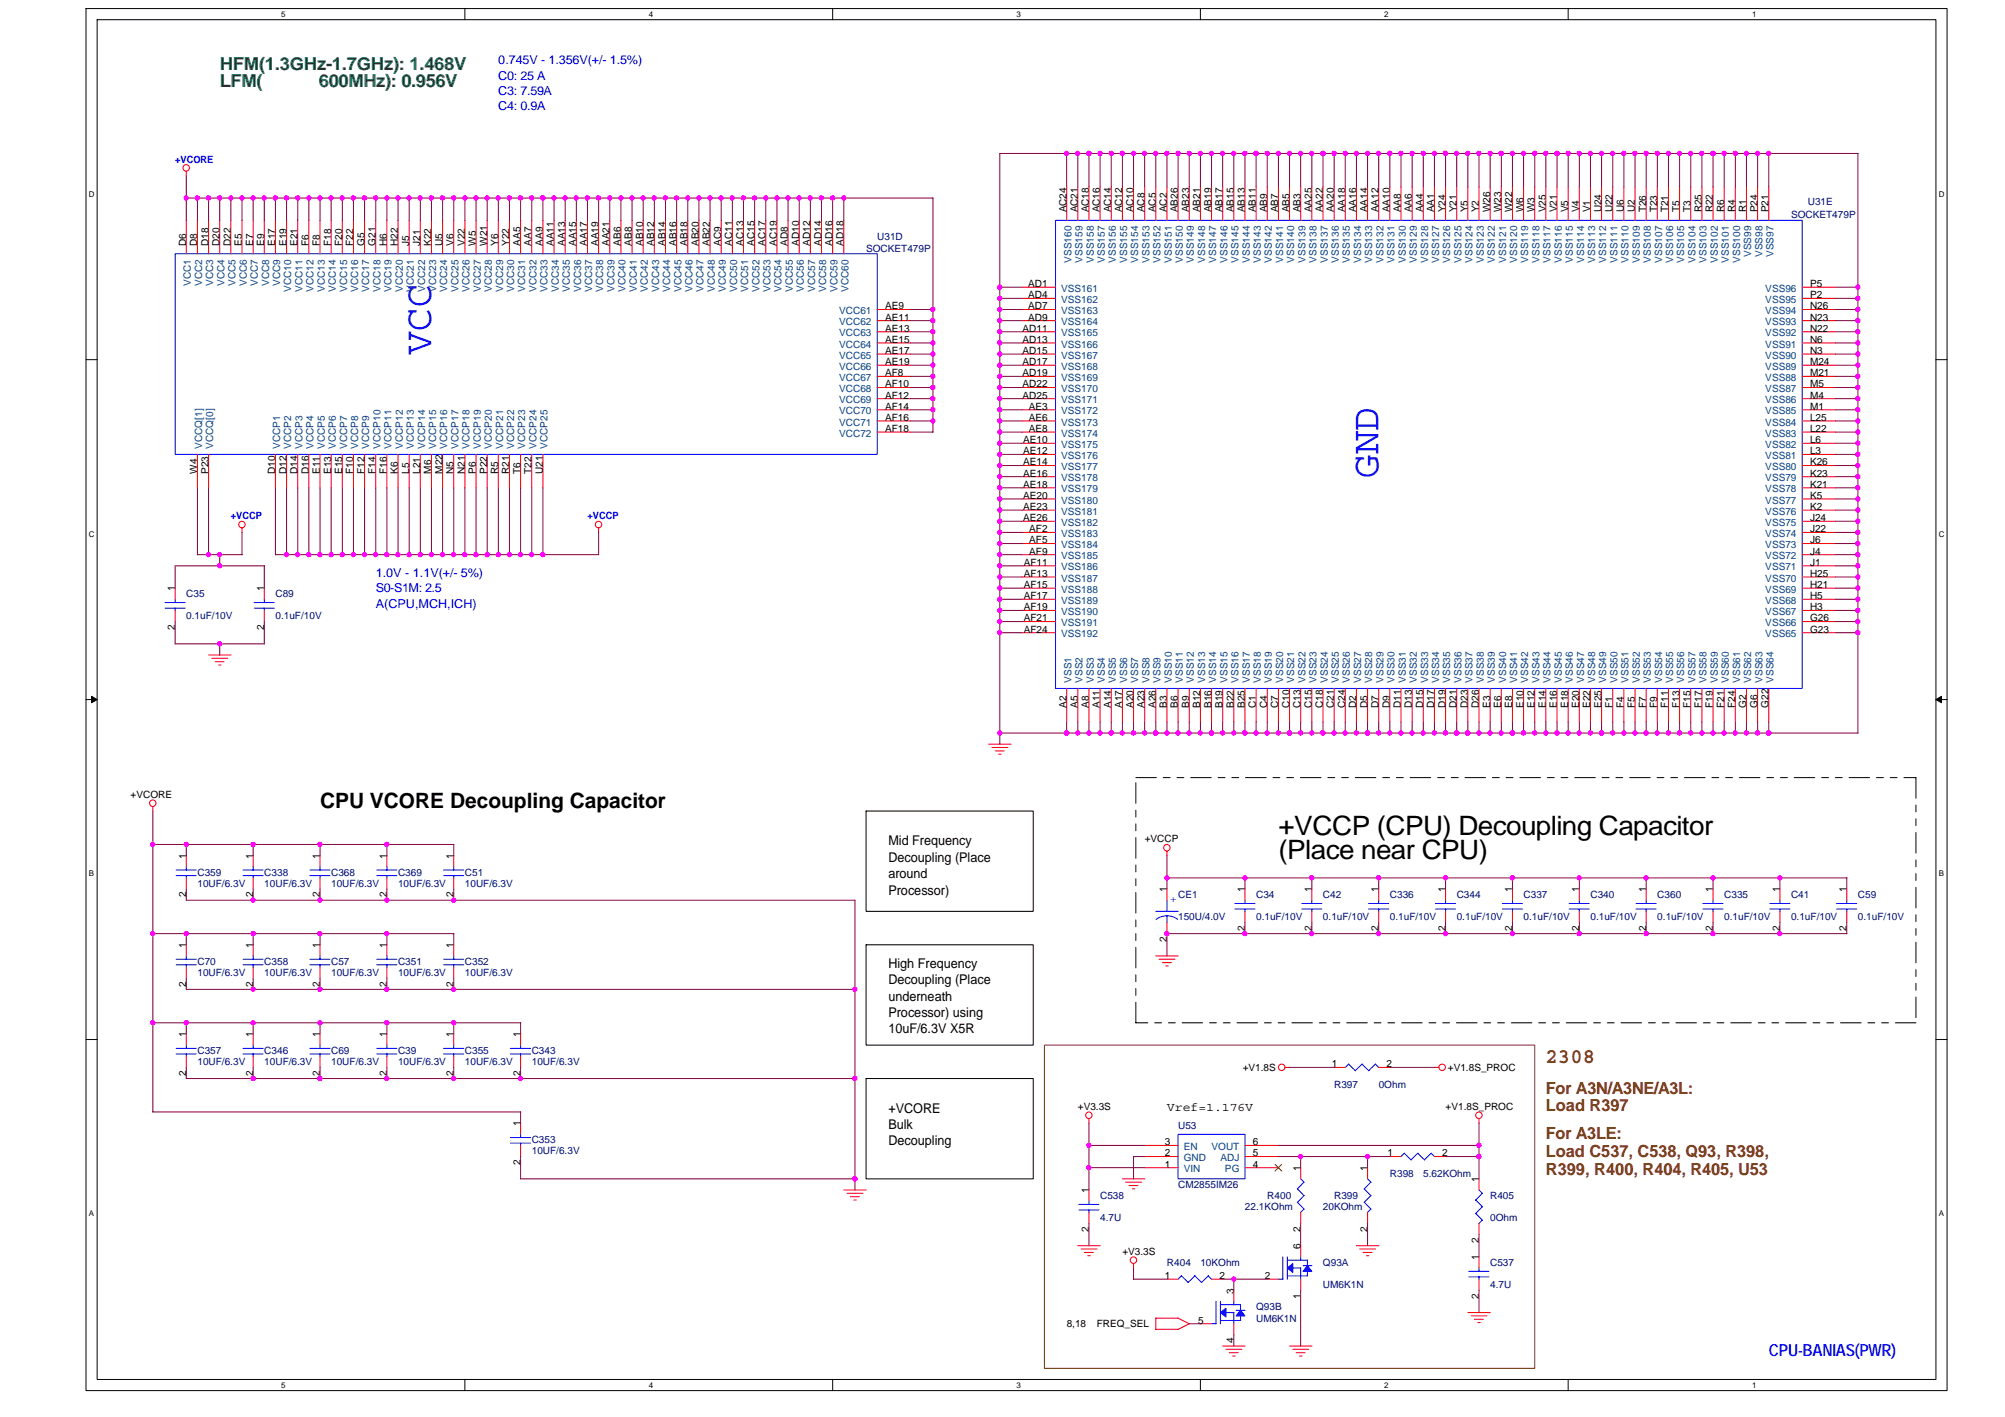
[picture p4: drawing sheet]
<svg xmlns="http://www.w3.org/2000/svg" width="297mm" height="210mm" viewBox="0 0 297 210" stroke-linecap="round" stroke-linejoin="round" font-family="sans-serif">
<defs><g id="words">
<g font-size="5.8" fill="#00f">
<text x="63.9" y="52.6" transform="rotate(-90 63.9 52.6)">VCC</text>
<text x="204.2" y="70.8" transform="rotate(-90 204.2 70.8)">GND</text>
</g>
<g font-size="4">
<text x="189.4" y="123.7">+VCCP (CPU) Decoupling Capacitor</text>
<text x="189.4" y="127.2">(Place near CPU)</text>
</g>
<text font-size="3.1" x="47.4" y="119.8">CPU VCORE Decoupling Capacitor</text>
<text font-size="3.1" fill="#804000" x="229" y="157.4">2308</text>
<g font-size="2.6" fill="#008000">
<text x="32.6" y="10.3">HFM(1.3GHz-1.7GHz): 1.468V</text>
<text x="32.6" y="12.9">LFM(</text>
<text x="47.2" y="12.9">600MHz): 0.956V</text>
</g>
<g font-size="2.5" fill="#804000">
<text x="229" y="162.1">For A3N/A3NE/A3L:</text>
<text x="229" y="164.5">Load R397</text>
<text x="229" y="168.7">For A3LE:</text>
<text x="229" y="171.4">Load C537, C538, Q93, R398,</text>
<text x="229" y="174.1">R399, R400, R404, R405, U53</text>
</g>
<text font-size="2.5" fill="#00f" x="262" y="200.8">CPU-BANIAS(PWR)</text>
<g font-size="2">
<text x="131.6" y="125.2">Mid Frequency</text>
<text x="131.6" y="127.7">Decoupling (Place</text>
<text x="131.6" y="130.1">around</text>
<text x="131.6" y="132.6">Processor)</text>
<text x="131.6" y="143.4">High Frequency</text>
<text x="131.6" y="145.8">Decoupling (Place</text>
<text x="131.6" y="148.2">underneath</text>
<text x="131.6" y="150.6">Processor) using</text>
<text x="131.6" y="153">10uF/6.3V X5R</text>
<text x="131.6" y="164.8">+VCORE</text>
<text x="131.6" y="167.2">Bulk</text>
<text x="131.6" y="169.6">Decoupling</text>
</g>
<g font-size="1.8" fill="#00f">
<text x="73.8" y="9.5">0.745V - 1.356V(+/- 1.5%)</text>
<text x="73.8" y="11.8">C0: 25 A</text>
<text x="73.8" y="14.1">C3: 7.59A</text>
<text x="73.8" y="16.4">C4: 0.9A</text>
<text x="55.7" y="85.4">1.0V - 1.1V(+/- 5%)</text>
<text x="55.7" y="87.7">S0-S1M: 2.5</text>
<text x="55.7" y="90">A(CPU,MCH,ICH)</text>
</g>
<text font-size="1.8" x="172.9" y="164.5">Vref=1.176V</text>
<g font-size="1.5" fill="#00f">
<text x="25.9" y="24.1">+VCORE</text>
<text x="34.2" y="76.9">+VCCP</text>
<text x="87" y="76.9">+VCCP</text>
<text x="173.4" y="133.6">+</text>
</g>
<g font-size="1.5" fill="#000080">
<text x="130" y="35.6">U31D</text>
<text x="265.3" y="32.3">SOCKET479P</text>
<text x="267.8" y="30.3">U31E</text>
<text x="128.3" y="37.3">SOCKET479P</text>
<text x="27.6" y="88.5">C35</text>
<text x="40.8" y="88.5">C89</text>
<text x="27.6" y="91.8">0.1uF/10V</text>
<text x="40.8" y="91.8">0.1uF/10V</text>
<text x="29.2" y="129.7">C359</text>
<text x="29.2" y="131.4">10UF/6.3V</text>
<text x="39.2" y="129.7">C338</text>
<text x="39.2" y="131.4">10UF/6.3V</text>
<text x="49.1" y="129.7">C368</text>
<text x="49.1" y="131.4">10UF/6.3V</text>
<text x="59" y="129.7">C369</text>
<text x="59" y="131.4">10UF/6.3V</text>
<text x="68.9" y="129.7">C51</text>
<text x="68.9" y="131.4">10UF/6.3V</text>
<text x="174.5" y="133">CE1</text>
<text x="174.5" y="136.3">150U/4.0V</text>
<text x="186.1" y="133">C34</text>
<text x="186.1" y="136.3">0.1uF/10V</text>
<text x="196" y="133">C42</text>
<text x="196" y="136.3">0.1uF/10V</text>
<text x="205.9" y="133">C336</text>
<text x="205.9" y="136.3">0.1uF/10V</text>
<text x="215.8" y="133">C344</text>
<text x="215.8" y="136.3">0.1uF/10V</text>
<text x="225.7" y="133">C337</text>
<text x="225.7" y="136.3">0.1uF/10V</text>
<text x="235.6" y="133">C340</text>
<text x="235.6" y="136.3">0.1uF/10V</text>
<text x="245.5" y="133">C360</text>
<text x="245.5" y="136.3">0.1uF/10V</text>
<text x="255.4" y="133">C335</text>
<text x="255.4" y="136.3">0.1uF/10V</text>
<text x="265.3" y="133">C41</text>
<text x="265.3" y="136.3">0.1uF/10V</text>
<text x="275.2" y="133">C59</text>
<text x="275.2" y="136.3">0.1uF/10V</text>
<text x="29.2" y="142.9">C70</text>
<text x="39.2" y="142.9">C358</text>
<text x="49.1" y="142.9">C57</text>
<text x="59" y="142.9">C351</text>
<text x="68.9" y="142.9">C352</text>
<text x="29.2" y="144.6">10UF/6.3V</text>
<text x="39.2" y="144.6">10UF/6.3V</text>
<text x="49.1" y="144.6">10UF/6.3V</text>
<text x="59" y="144.6">10UF/6.3V</text>
<text x="68.9" y="144.6">10UF/6.3V</text>
<text x="29.2" y="156.1">C357</text>
<text x="29.2" y="157.8">10UF/6.3V</text>
<text x="39.2" y="156.1">C346</text>
<text x="39.2" y="157.8">10UF/6.3V</text>
<text x="49.1" y="156.1">C69</text>
<text x="49.1" y="157.8">10UF/6.3V</text>
<text x="59" y="156.1">C39</text>
<text x="59" y="157.8">10UF/6.3V</text>
<text x="68.9" y="156.1">C355</text>
<text x="68.9" y="157.8">10UF/6.3V</text>
<text x="78.8" y="156.1">C343</text>
<text x="78.8" y="157.8">10UF/6.3V</text>
<text x="197.7" y="161.1">R397</text>
<text x="204.3" y="161.1">0Ohm</text>
<text x="174.5" y="167.2">U53</text>
<text x="78.8" y="169.4">C353</text>
<text x="78.8" y="171">10UF/6.3V</text>
<text x="163" y="177.6">C538</text>
<text x="174.5" y="176">CM2855IM26</text>
<text x="184.4" y="179.3">22.1KOhm</text>
<text x="187.7" y="177.6">R400</text>
<text x="196" y="179.3">20KOhm</text>
<text x="197.7" y="177.6">R399</text>
<text x="205.9" y="174.3">R398</text>
<text x="210.9" y="174.3">5.62KOhm</text>
<text x="220.8" y="177.6">R405</text>
<text x="163" y="180.9">4.7U</text>
<text x="220.8" y="180.9">0Ohm</text>
<text x="172.9" y="187.5">R404</text>
<text x="177.8" y="187.5">10KOhm</text>
<text x="196" y="187.5">Q93A</text>
<text x="196" y="190.8">UM6K1N</text>
<text x="220.8" y="187.5">C537</text>
<text x="220.8" y="190.8">4.7U</text>
<text x="186.1" y="194.1">Q93B</text>
<text x="186.1" y="195.8">UM6K1N</text>
</g>
<g font-size="1.5">
<text x="158" y="31.5" transform="rotate(-90 158 31.5)">AC24</text>
<text x="159.7" y="31.5" transform="rotate(-90 159.7 31.5)">AC21</text>
<text x="161.3" y="31.5" transform="rotate(-90 161.3 31.5)">AC18</text>
<text x="163" y="31.5" transform="rotate(-90 163 31.5)">AC16</text>
<text x="164.6" y="31.5" transform="rotate(-90 164.6 31.5)">AC14</text>
<text x="166.3" y="31.5" transform="rotate(-90 166.3 31.5)">AC12</text>
<text x="167.9" y="31.5" transform="rotate(-90 167.9 31.5)">AC10</text>
<text x="169.6" y="31.5" transform="rotate(-90 169.6 31.5)">AC8</text>
<text x="171.2" y="31.5" transform="rotate(-90 171.2 31.5)">AC5</text>
<text x="172.9" y="31.5" transform="rotate(-90 172.9 31.5)">AC2</text>
<text x="174.5" y="31.5" transform="rotate(-90 174.5 31.5)">AB26</text>
<text x="176.2" y="31.5" transform="rotate(-90 176.2 31.5)">AB23</text>
<text x="177.8" y="31.5" transform="rotate(-90 177.8 31.5)">AB21</text>
<text x="179.5" y="31.5" transform="rotate(-90 179.5 31.5)">AB19</text>
<text x="181.1" y="31.5" transform="rotate(-90 181.1 31.5)">AB17</text>
<text x="182.8" y="31.5" transform="rotate(-90 182.8 31.5)">AB15</text>
<text x="184.4" y="31.5" transform="rotate(-90 184.4 31.5)">AB13</text>
<text x="186.1" y="31.5" transform="rotate(-90 186.1 31.5)">AB11</text>
<text x="187.7" y="31.5" transform="rotate(-90 187.7 31.5)">AB9</text>
<text x="189.4" y="31.5" transform="rotate(-90 189.4 31.5)">AB7</text>
<text x="191" y="31.5" transform="rotate(-90 191 31.5)">AB5</text>
<text x="192.7" y="31.5" transform="rotate(-90 192.7 31.5)">AB3</text>
<text x="194.3" y="31.5" transform="rotate(-90 194.3 31.5)">AA25</text>
<text x="196" y="31.5" transform="rotate(-90 196 31.5)">AA22</text>
<text x="197.6" y="31.5" transform="rotate(-90 197.6 31.5)">AA20</text>
<text x="199.3" y="31.5" transform="rotate(-90 199.3 31.5)">AA18</text>
<text x="200.9" y="31.5" transform="rotate(-90 200.9 31.5)">AA16</text>
<text x="202.6" y="31.5" transform="rotate(-90 202.6 31.5)">AA14</text>
<text x="204.2" y="31.5" transform="rotate(-90 204.2 31.5)">AA12</text>
<text x="205.9" y="31.5" transform="rotate(-90 205.9 31.5)">AA10</text>
<text x="207.5" y="31.5" transform="rotate(-90 207.5 31.5)">AA8</text>
<text x="209.2" y="31.5" transform="rotate(-90 209.2 31.5)">AA6</text>
<text x="210.8" y="31.5" transform="rotate(-90 210.8 31.5)">AA4</text>
<text x="212.5" y="31.5" transform="rotate(-90 212.5 31.5)">AA1</text>
<text x="214.1" y="31.5" transform="rotate(-90 214.1 31.5)">Y24</text>
<text x="215.8" y="31.5" transform="rotate(-90 215.8 31.5)">Y21</text>
<text x="217.4" y="31.5" transform="rotate(-90 217.4 31.5)">Y5</text>
<text x="219.1" y="31.5" transform="rotate(-90 219.1 31.5)">Y2</text>
<text x="220.7" y="31.5" transform="rotate(-90 220.7 31.5)">W26</text>
<text x="222.4" y="31.5" transform="rotate(-90 222.4 31.5)">W23</text>
<text x="224" y="31.5" transform="rotate(-90 224 31.5)">W22</text>
<text x="225.7" y="31.5" transform="rotate(-90 225.7 31.5)">W6</text>
<text x="227.3" y="31.5" transform="rotate(-90 227.3 31.5)">W3</text>
<text x="229" y="31.5" transform="rotate(-90 229 31.5)">V25</text>
<text x="230.6" y="31.5" transform="rotate(-90 230.6 31.5)">V21</text>
<text x="232.3" y="31.5" transform="rotate(-90 232.3 31.5)">V5</text>
<text x="234" y="31.5" transform="rotate(-90 234 31.5)">V4</text>
<text x="235.6" y="31.5" transform="rotate(-90 235.6 31.5)">V1</text>
<text x="237.3" y="31.5" transform="rotate(-90 237.3 31.5)">U24</text>
<text x="238.9" y="31.5" transform="rotate(-90 238.9 31.5)">U22</text>
<text x="240.6" y="31.5" transform="rotate(-90 240.6 31.5)">U6</text>
<text x="242.2" y="31.5" transform="rotate(-90 242.2 31.5)">U2</text>
<text x="243.9" y="31.5" transform="rotate(-90 243.9 31.5)">T26</text>
<text x="245.5" y="31.5" transform="rotate(-90 245.5 31.5)">T23</text>
<text x="247.2" y="31.5" transform="rotate(-90 247.2 31.5)">T21</text>
<text x="248.8" y="31.5" transform="rotate(-90 248.8 31.5)">T5</text>
<text x="250.5" y="31.5" transform="rotate(-90 250.5 31.5)">T3</text>
<text x="252.1" y="31.5" transform="rotate(-90 252.1 31.5)">R25</text>
<text x="253.8" y="31.5" transform="rotate(-90 253.8 31.5)">R22</text>
<text x="255.4" y="31.5" transform="rotate(-90 255.4 31.5)">R6</text>
<text x="257.1" y="31.5" transform="rotate(-90 257.1 31.5)">R4</text>
<text x="258.7" y="31.5" transform="rotate(-90 258.7 31.5)">R1</text>
<text x="260.4" y="31.5" transform="rotate(-90 260.4 31.5)">P24</text>
<text x="262" y="31.5" transform="rotate(-90 262 31.5)">P21</text>
<text x="27.6" y="36.4" transform="rotate(-90 27.6 36.4)">D6</text>
<text x="29.2" y="36.4" transform="rotate(-90 29.2 36.4)">D8</text>
<text x="30.9" y="36.4" transform="rotate(-90 30.9 36.4)">D18</text>
<text x="32.5" y="36.4" transform="rotate(-90 32.5 36.4)">D20</text>
<text x="34.2" y="36.4" transform="rotate(-90 34.2 36.4)">D22</text>
<text x="35.8" y="36.4" transform="rotate(-90 35.8 36.4)">E5</text>
<text x="37.5" y="36.4" transform="rotate(-90 37.5 36.4)">E7</text>
<text x="39.1" y="36.4" transform="rotate(-90 39.1 36.4)">E9</text>
<text x="40.8" y="36.4" transform="rotate(-90 40.8 36.4)">E17</text>
<text x="42.4" y="36.4" transform="rotate(-90 42.4 36.4)">E19</text>
<text x="44.1" y="36.4" transform="rotate(-90 44.1 36.4)">E21</text>
<text x="45.7" y="36.4" transform="rotate(-90 45.7 36.4)">F6</text>
<text x="47.4" y="36.4" transform="rotate(-90 47.4 36.4)">F8</text>
<text x="49" y="36.4" transform="rotate(-90 49 36.4)">F18</text>
<text x="50.7" y="36.4" transform="rotate(-90 50.7 36.4)">F20</text>
<text x="52.3" y="36.4" transform="rotate(-90 52.3 36.4)">F22</text>
<text x="54" y="36.4" transform="rotate(-90 54 36.4)">G5</text>
<text x="55.6" y="36.4" transform="rotate(-90 55.6 36.4)">G21</text>
<text x="57.3" y="36.4" transform="rotate(-90 57.3 36.4)">H6</text>
<text x="58.9" y="36.4" transform="rotate(-90 58.9 36.4)">H22</text>
<text x="60.6" y="36.4" transform="rotate(-90 60.6 36.4)">J5</text>
<text x="62.2" y="36.4" transform="rotate(-90 62.2 36.4)">J21</text>
<text x="63.9" y="36.4" transform="rotate(-90 63.9 36.4)">K22</text>
<text x="65.5" y="36.4" transform="rotate(-90 65.5 36.4)">U5</text>
<text x="67.2" y="36.4" transform="rotate(-90 67.2 36.4)">V6</text>
<text x="68.9" y="36.4" transform="rotate(-90 68.9 36.4)">V22</text>
<text x="70.5" y="36.4" transform="rotate(-90 70.5 36.4)">W5</text>
<text x="72.2" y="36.4" transform="rotate(-90 72.2 36.4)">W21</text>
<text x="73.8" y="36.4" transform="rotate(-90 73.8 36.4)">Y6</text>
<text x="75.5" y="36.4" transform="rotate(-90 75.5 36.4)">Y22</text>
<text x="77.1" y="36.4" transform="rotate(-90 77.1 36.4)">AA5</text>
<text x="78.8" y="36.4" transform="rotate(-90 78.8 36.4)">AA7</text>
<text x="80.4" y="36.4" transform="rotate(-90 80.4 36.4)">AA9</text>
<text x="82.1" y="36.4" transform="rotate(-90 82.1 36.4)">AA11</text>
<text x="83.7" y="36.4" transform="rotate(-90 83.7 36.4)">AA13</text>
<text x="85.4" y="36.4" transform="rotate(-90 85.4 36.4)">AA15</text>
<text x="87" y="36.4" transform="rotate(-90 87 36.4)">AA17</text>
<text x="88.7" y="36.4" transform="rotate(-90 88.7 36.4)">AA19</text>
<text x="90.3" y="36.4" transform="rotate(-90 90.3 36.4)">AA21</text>
<text x="92" y="36.4" transform="rotate(-90 92 36.4)">AB6</text>
<text x="93.6" y="36.4" transform="rotate(-90 93.6 36.4)">AB8</text>
<text x="95.3" y="36.4" transform="rotate(-90 95.3 36.4)">AB10</text>
<text x="96.9" y="36.4" transform="rotate(-90 96.9 36.4)">AB12</text>
<text x="98.6" y="36.4" transform="rotate(-90 98.6 36.4)">AB14</text>
<text x="100.2" y="36.4" transform="rotate(-90 100.2 36.4)">AB16</text>
<text x="101.9" y="36.4" transform="rotate(-90 101.9 36.4)">AB18</text>
<text x="103.5" y="36.4" transform="rotate(-90 103.5 36.4)">AB20</text>
<text x="105.2" y="36.4" transform="rotate(-90 105.2 36.4)">AB22</text>
<text x="106.8" y="36.4" transform="rotate(-90 106.8 36.4)">AC9</text>
<text x="108.5" y="36.4" transform="rotate(-90 108.5 36.4)">AC11</text>
<text x="110.1" y="36.4" transform="rotate(-90 110.1 36.4)">AC13</text>
<text x="111.8" y="36.4" transform="rotate(-90 111.8 36.4)">AC15</text>
<text x="113.4" y="36.4" transform="rotate(-90 113.4 36.4)">AC17</text>
<text x="115.1" y="36.4" transform="rotate(-90 115.1 36.4)">AC19</text>
<text x="116.7" y="36.4" transform="rotate(-90 116.7 36.4)">AD8</text>
<text x="118.4" y="36.4" transform="rotate(-90 118.4 36.4)">AD10</text>
<text x="120" y="36.4" transform="rotate(-90 120 36.4)">AD12</text>
<text x="121.7" y="36.4" transform="rotate(-90 121.7 36.4)">AD14</text>
<text x="123.3" y="36.4" transform="rotate(-90 123.3 36.4)">AD16</text>
<text x="125" y="36.4" transform="rotate(-90 125 36.4)">AD18</text>
<text x="131.1" y="47.5">AE11</text>
<text x="131.1" y="45.8">AE9</text>
<text x="152.3" y="47.5">AD9</text>
<text x="152.3" y="45.8">AD7</text>
<text x="152.3" y="44.2">AD4</text>
<text x="152.3" y="42.5">AD1</text>
<text x="268.2" y="44.2">P2</text>
<text x="268.2" y="45.8">N26</text>
<text x="268.2" y="47.5">N23</text>
<text x="268.2" y="42.5">P5</text>
<text x="131.1" y="49.1">AE13</text>
<text x="131.1" y="50.8">AE15</text>
<text x="131.1" y="52.4">AE17</text>
<text x="151.5" y="52.4">AD15</text>
<text x="151.5" y="50.8">AD13</text>
<text x="151.5" y="49.1">AD11</text>
<text x="268.2" y="49.1">N22</text>
<text x="268.2" y="50.8">N6</text>
<text x="268.2" y="52.4">N3</text>
<text x="131.1" y="54.1">AE19</text>
<text x="131.1" y="55.7">AF8</text>
<text x="131.1" y="57.4">AF10</text>
<text x="131.1" y="59">AF12</text>
<text x="151.5" y="59">AD25</text>
<text x="151.5" y="57.4">AD22</text>
<text x="151.5" y="55.7">AD19</text>
<text x="151.5" y="54.1">AD17</text>
<text x="268.2" y="54.1">M24</text>
<text x="268.2" y="55.7">M21</text>
<text x="268.2" y="57.4">M5</text>
<text x="268.2" y="59">M4</text>
<text x="131.1" y="60.7">AF14</text>
<text x="131.1" y="62.3">AF16</text>
<text x="131.1" y="64">AF18</text>
<text x="151.6" y="65.6">AE10</text>
<text x="152.4" y="64">AE8</text>
<text x="152.4" y="62.3">AE6</text>
<text x="152.4" y="60.7">AE3</text>
<text x="268.2" y="60.7">M1</text>
<text x="268.2" y="62.3">L25</text>
<text x="268.2" y="64">L22</text>
<text x="268.2" y="65.6">L6</text>
<text x="29.2" y="70.2" transform="rotate(-90 29.2 70.2)">W4</text>
<text x="30.9" y="70.2" transform="rotate(-90 30.9 70.2)">P23</text>
<text x="40.8" y="70.2" transform="rotate(-90 40.8 70.2)">D10</text>
<text x="42.4" y="70.2" transform="rotate(-90 42.4 70.2)">D12</text>
<text x="44.1" y="70.2" transform="rotate(-90 44.1 70.2)">D14</text>
<text x="45.7" y="70.2" transform="rotate(-90 45.7 70.2)">D16</text>
<text x="47.4" y="70.2" transform="rotate(-90 47.4 70.2)">E11</text>
<text x="49" y="70.2" transform="rotate(-90 49 70.2)">E13</text>
<text x="50.7" y="70.2" transform="rotate(-90 50.7 70.2)">E15</text>
<text x="52.3" y="70.2" transform="rotate(-90 52.3 70.2)">F10</text>
<text x="54" y="70.2" transform="rotate(-90 54 70.2)">F12</text>
<text x="55.6" y="70.2" transform="rotate(-90 55.6 70.2)">F14</text>
<text x="57.3" y="70.2" transform="rotate(-90 57.3 70.2)">F16</text>
<text x="58.9" y="70.2" transform="rotate(-90 58.9 70.2)">K6</text>
<text x="60.6" y="70.2" transform="rotate(-90 60.6 70.2)">L5</text>
<text x="62.2" y="70.2" transform="rotate(-90 62.2 70.2)">L21</text>
<text x="63.9" y="70.2" transform="rotate(-90 63.9 70.2)">M6</text>
<text x="65.5" y="70.2" transform="rotate(-90 65.5 70.2)">M22</text>
<text x="67.2" y="70.2" transform="rotate(-90 67.2 70.2)">N5</text>
<text x="68.9" y="70.2" transform="rotate(-90 68.9 70.2)">N21</text>
<text x="70.5" y="70.2" transform="rotate(-90 70.5 70.2)">P6</text>
<text x="72.2" y="70.2" transform="rotate(-90 72.2 70.2)">P22</text>
<text x="73.8" y="70.2" transform="rotate(-90 73.8 70.2)">R5</text>
<text x="75.5" y="70.2" transform="rotate(-90 75.5 70.2)">R21</text>
<text x="77.1" y="70.2" transform="rotate(-90 77.1 70.2)">T6</text>
<text x="78.8" y="70.2" transform="rotate(-90 78.8 70.2)">T22</text>
<text x="80.4" y="70.2" transform="rotate(-90 80.4 70.2)">U21</text>
<text x="151.6" y="70.6">AE16</text>
<text x="151.6" y="68.9">AE14</text>
<text x="151.6" y="67.3">AE12</text>
<text x="268.2" y="67.3">L3</text>
<text x="268.2" y="68.9">K26</text>
<text x="268.2" y="70.6">K23</text>
<text x="151.6" y="77.2">AE26</text>
<text x="151.6" y="75.5">AE23</text>
<text x="151.6" y="73.9">AE20</text>
<text x="151.6" y="72.2">AE18</text>
<text x="268.2" y="72.2">K21</text>
<text x="268.2" y="77.2">J24</text>
<text x="268.2" y="75.5">K2</text>
<text x="268.2" y="73.9">K5</text>
<text x="151.7" y="83.8">AF11</text>
<text x="152.5" y="82.1">AF9</text>
<text x="152.5" y="80.5">AF5</text>
<text x="152.5" y="78.8">AF2</text>
<text x="268.2" y="83.8">J1</text>
<text x="268.2" y="82.1">J4</text>
<text x="268.2" y="80.5">J6</text>
<text x="268.2" y="78.8">J22</text>
<text x="25.9" y="87.6" transform="rotate(-90 25.9 87.6)">1</text>
<text x="39.1" y="87.6" transform="rotate(-90 39.1 87.6)">1</text>
<text x="151.7" y="88.8">AF17</text>
<text x="151.7" y="87.1">AF15</text>
<text x="151.7" y="85.4">AF13</text>
<text x="268.2" y="88.8">H5</text>
<text x="268.2" y="87.1">H21</text>
<text x="268.2" y="85.4">H25</text>
<text x="25.9" y="93.3" transform="rotate(-90 25.9 93.3)">2</text>
<text x="39.1" y="93.3" transform="rotate(-90 39.1 93.3)">2</text>
<text x="151.7" y="93.7">AF24</text>
<text x="151.7" y="92.1">AF21</text>
<text x="151.7" y="90.4">AF19</text>
<text x="268.2" y="93.7">G23</text>
<text x="268.2" y="92.1">G26</text>
<text x="268.2" y="90.4">H3</text>
<text x="158" y="104.9" transform="rotate(-90 158 104.9)">A2</text>
<text x="159.7" y="104.9" transform="rotate(-90 159.7 104.9)">A5</text>
<text x="161.3" y="104.9" transform="rotate(-90 161.3 104.9)">A8</text>
<text x="163" y="104.9" transform="rotate(-90 163 104.9)">A11</text>
<text x="164.6" y="104.9" transform="rotate(-90 164.6 104.9)">A14</text>
<text x="166.3" y="104.9" transform="rotate(-90 166.3 104.9)">A17</text>
<text x="167.9" y="104.9" transform="rotate(-90 167.9 104.9)">A20</text>
<text x="169.6" y="104.9" transform="rotate(-90 169.6 104.9)">A23</text>
<text x="171.2" y="104.9" transform="rotate(-90 171.2 104.9)">A26</text>
<text x="172.9" y="104.9" transform="rotate(-90 172.9 104.9)">B3</text>
<text x="174.5" y="104.9" transform="rotate(-90 174.5 104.9)">B6</text>
<text x="176.2" y="104.9" transform="rotate(-90 176.2 104.9)">B9</text>
<text x="177.8" y="104.9" transform="rotate(-90 177.8 104.9)">B12</text>
<text x="179.5" y="104.9" transform="rotate(-90 179.5 104.9)">B16</text>
<text x="181.1" y="104.9" transform="rotate(-90 181.1 104.9)">B19</text>
<text x="182.8" y="104.9" transform="rotate(-90 182.8 104.9)">B22</text>
<text x="184.4" y="104.9" transform="rotate(-90 184.4 104.9)">B25</text>
<text x="186.1" y="104.9" transform="rotate(-90 186.1 104.9)">C1</text>
<text x="187.7" y="104.9" transform="rotate(-90 187.7 104.9)">C4</text>
<text x="189.4" y="104.9" transform="rotate(-90 189.4 104.9)">C7</text>
<text x="191" y="104.9" transform="rotate(-90 191 104.9)">C10</text>
<text x="192.7" y="104.9" transform="rotate(-90 192.7 104.9)">C13</text>
<text x="194.3" y="104.9" transform="rotate(-90 194.3 104.9)">C15</text>
<text x="196" y="104.9" transform="rotate(-90 196 104.9)">C18</text>
<text x="197.6" y="104.9" transform="rotate(-90 197.6 104.9)">C21</text>
<text x="199.3" y="104.9" transform="rotate(-90 199.3 104.9)">C24</text>
<text x="200.9" y="104.9" transform="rotate(-90 200.9 104.9)">D2</text>
<text x="202.6" y="104.9" transform="rotate(-90 202.6 104.9)">D5</text>
<text x="204.2" y="104.9" transform="rotate(-90 204.2 104.9)">D7</text>
<text x="205.9" y="104.9" transform="rotate(-90 205.9 104.9)">D9</text>
<text x="207.5" y="104.9" transform="rotate(-90 207.5 104.9)">D11</text>
<text x="209.2" y="104.9" transform="rotate(-90 209.2 104.9)">D13</text>
<text x="210.8" y="104.9" transform="rotate(-90 210.8 104.9)">D15</text>
<text x="212.5" y="104.9" transform="rotate(-90 212.5 104.9)">D17</text>
<text x="214.1" y="104.9" transform="rotate(-90 214.1 104.9)">D19</text>
<text x="215.8" y="104.9" transform="rotate(-90 215.8 104.9)">D21</text>
<text x="217.4" y="104.9" transform="rotate(-90 217.4 104.9)">D23</text>
<text x="219.1" y="104.9" transform="rotate(-90 219.1 104.9)">D26</text>
<text x="220.7" y="104.9" transform="rotate(-90 220.7 104.9)">E3</text>
<text x="222.4" y="104.9" transform="rotate(-90 222.4 104.9)">E6</text>
<text x="224" y="104.9" transform="rotate(-90 224 104.9)">E8</text>
<text x="225.7" y="104.9" transform="rotate(-90 225.7 104.9)">E10</text>
<text x="227.3" y="104.9" transform="rotate(-90 227.3 104.9)">E12</text>
<text x="229" y="104.9" transform="rotate(-90 229 104.9)">E14</text>
<text x="230.6" y="104.9" transform="rotate(-90 230.6 104.9)">E16</text>
<text x="232.3" y="104.9" transform="rotate(-90 232.3 104.9)">E18</text>
<text x="234" y="104.9" transform="rotate(-90 234 104.9)">E20</text>
<text x="235.6" y="104.9" transform="rotate(-90 235.6 104.9)">E22</text>
<text x="237.3" y="104.9" transform="rotate(-90 237.3 104.9)">E25</text>
<text x="238.9" y="104.9" transform="rotate(-90 238.9 104.9)">F1</text>
<text x="240.6" y="104.9" transform="rotate(-90 240.6 104.9)">F4</text>
<text x="242.2" y="104.9" transform="rotate(-90 242.2 104.9)">F5</text>
<text x="243.9" y="104.9" transform="rotate(-90 243.9 104.9)">F7</text>
<text x="245.5" y="104.9" transform="rotate(-90 245.5 104.9)">F9</text>
<text x="247.2" y="104.9" transform="rotate(-90 247.2 104.9)">F11</text>
<text x="248.8" y="104.9" transform="rotate(-90 248.8 104.9)">F13</text>
<text x="250.5" y="104.9" transform="rotate(-90 250.5 104.9)">F15</text>
<text x="252.1" y="104.9" transform="rotate(-90 252.1 104.9)">F17</text>
<text x="253.8" y="104.9" transform="rotate(-90 253.8 104.9)">F19</text>
<text x="255.4" y="104.9" transform="rotate(-90 255.4 104.9)">F21</text>
<text x="257.1" y="104.9" transform="rotate(-90 257.1 104.9)">F24</text>
<text x="258.7" y="104.9" transform="rotate(-90 258.7 104.9)">G2</text>
<text x="260.4" y="104.9" transform="rotate(-90 260.4 104.9)">G6</text>
<text x="262" y="104.9" transform="rotate(-90 262 104.9)">G22</text>
<text x="19.3" y="118.2">+VCORE</text>
<text x="169.6" y="124.8">+VCCP</text>
<text x="27.6" y="127.2" transform="rotate(-90 27.6 127.2)">1</text>
<text x="37.5" y="127.2" transform="rotate(-90 37.5 127.2)">1</text>
<text x="47.4" y="127.2" transform="rotate(-90 47.4 127.2)">1</text>
<text x="57.3" y="127.2" transform="rotate(-90 57.3 127.2)">1</text>
<text x="67.2" y="127.2" transform="rotate(-90 67.2 127.2)">1</text>
<text x="27.6" y="132.9" transform="rotate(-90 27.6 132.9)">2</text>
<text x="37.5" y="132.9" transform="rotate(-90 37.5 132.9)">2</text>
<text x="47.4" y="132.9" transform="rotate(-90 47.4 132.9)">2</text>
<text x="57.3" y="132.9" transform="rotate(-90 57.3 132.9)">2</text>
<text x="67.2" y="132.9" transform="rotate(-90 67.2 132.9)">2</text>
<text x="172.9" y="132.2" transform="rotate(-90 172.9 132.2)">1</text>
<text x="184.4" y="137.9" transform="rotate(-90 184.4 137.9)">2</text>
<text x="184.4" y="132.2" transform="rotate(-90 184.4 132.2)">1</text>
<text x="194.3" y="137.9" transform="rotate(-90 194.3 137.9)">2</text>
<text x="194.3" y="132.2" transform="rotate(-90 194.3 132.2)">1</text>
<text x="204.2" y="137.9" transform="rotate(-90 204.2 137.9)">2</text>
<text x="204.2" y="132.2" transform="rotate(-90 204.2 132.2)">1</text>
<text x="214.1" y="137.9" transform="rotate(-90 214.1 137.9)">2</text>
<text x="214.1" y="132.2" transform="rotate(-90 214.1 132.2)">1</text>
<text x="224" y="137.9" transform="rotate(-90 224 137.9)">2</text>
<text x="224" y="132.2" transform="rotate(-90 224 132.2)">1</text>
<text x="234" y="137.9" transform="rotate(-90 234 137.9)">2</text>
<text x="234" y="132.2" transform="rotate(-90 234 132.2)">1</text>
<text x="243.9" y="137.9" transform="rotate(-90 243.9 137.9)">2</text>
<text x="243.9" y="132.2" transform="rotate(-90 243.9 132.2)">1</text>
<text x="253.8" y="137.9" transform="rotate(-90 253.8 137.9)">2</text>
<text x="253.8" y="132.2" transform="rotate(-90 253.8 132.2)">1</text>
<text x="263.7" y="137.9" transform="rotate(-90 263.7 137.9)">2</text>
<text x="263.7" y="132.2" transform="rotate(-90 263.7 132.2)">1</text>
<text x="273.6" y="137.9" transform="rotate(-90 273.6 137.9)">2</text>
<text x="273.6" y="132.2" transform="rotate(-90 273.6 132.2)">1</text>
<text x="27.6" y="140.4" transform="rotate(-90 27.6 140.4)">1</text>
<text x="37.5" y="140.4" transform="rotate(-90 37.5 140.4)">1</text>
<text x="47.4" y="140.4" transform="rotate(-90 47.4 140.4)">1</text>
<text x="57.3" y="140.4" transform="rotate(-90 57.3 140.4)">1</text>
<text x="67.2" y="140.4" transform="rotate(-90 67.2 140.4)">1</text>
<text x="172.9" y="139.5" transform="rotate(-90 172.9 139.5)">2</text>
<text x="27.6" y="146.1" transform="rotate(-90 27.6 146.1)">2</text>
<text x="37.5" y="146.1" transform="rotate(-90 37.5 146.1)">2</text>
<text x="47.4" y="146.1" transform="rotate(-90 47.4 146.1)">2</text>
<text x="57.3" y="146.1" transform="rotate(-90 57.3 146.1)">2</text>
<text x="67.2" y="146.1" transform="rotate(-90 67.2 146.1)">2</text>
<text x="27.6" y="153.6" transform="rotate(-90 27.6 153.6)">1</text>
<text x="37.5" y="153.6" transform="rotate(-90 37.5 153.6)">1</text>
<text x="47.4" y="153.6" transform="rotate(-90 47.4 153.6)">1</text>
<text x="57.3" y="153.6" transform="rotate(-90 57.3 153.6)">1</text>
<text x="67.2" y="153.6" transform="rotate(-90 67.2 153.6)">1</text>
<text x="77.1" y="153.6" transform="rotate(-90 77.1 153.6)">1</text>
<text x="27.6" y="159.3" transform="rotate(-90 27.6 159.3)">2</text>
<text x="37.5" y="159.3" transform="rotate(-90 37.5 159.3)">2</text>
<text x="47.4" y="159.3" transform="rotate(-90 47.4 159.3)">2</text>
<text x="57.3" y="159.3" transform="rotate(-90 57.3 159.3)">2</text>
<text x="67.2" y="159.3" transform="rotate(-90 67.2 159.3)">2</text>
<text x="77.1" y="159.3" transform="rotate(-90 77.1 159.3)">2</text>
<text x="184.1" y="158.6">+V1.8S</text>
<text x="197.3" y="158.1">1</text>
<text x="205.4" y="158.1">2</text>
<text x="214.5" y="158.6">+V1.8S_PROC</text>
<text x="77.1" y="166.9" transform="rotate(-90 77.1 166.9)">1</text>
<text x="159.7" y="164.4">+V3.3S</text>
<text x="214.2" y="164.4">+V1.8S_PROC</text>
<text x="77.1" y="172.6" transform="rotate(-90 77.1 172.6)">2</text>
<text x="172.5" y="173">1</text>
<text x="172.5" y="171.3">2</text>
<text x="172.5" y="169.7">3</text>
<text x="185.6" y="173">4</text>
<text x="185.6" y="171.3">5</text>
<text x="185.6" y="169.7">6</text>
<text x="192.7" y="173.5" transform="rotate(-90 192.7 173.5)">1</text>
<text x="202.6" y="173.5" transform="rotate(-90 202.6 173.5)">1</text>
<text x="205.6" y="171.3">1</text>
<text x="213.7" y="171.3">2</text>
<text x="161.3" y="176.8" transform="rotate(-90 161.3 176.8)">1</text>
<text x="219.1" y="175.1" transform="rotate(-90 219.1 175.1)">1</text>
<text x="161.3" y="182.5" transform="rotate(-90 161.3 182.5)">2</text>
<text x="166.3" y="185.9">+V3.3S</text>
<text x="192.7" y="185" transform="rotate(-90 192.7 185)">6</text>
<text x="192.7" y="182.5" transform="rotate(-90 192.7 182.5)">2</text>
<text x="202.6" y="182.5" transform="rotate(-90 202.6 182.5)">2</text>
<text x="219.1" y="184.1" transform="rotate(-90 219.1 184.1)">2</text>
<text x="172.5" y="189.5">1</text>
<text x="180.7" y="189.5">2</text>
<text x="182.8" y="191.6" transform="rotate(-90 182.8 191.6)">3</text>
<text x="187.4" y="189.5">2</text>
<text x="219.1" y="186.7" transform="rotate(-90 219.1 186.7)">1</text>
<text x="158" y="196.6">8,18</text>
<text x="162.5" y="196.6">FREQ_SEL</text>
<text x="177.5" y="196.1">5</text>
<text x="192.7" y="192.4" transform="rotate(-90 192.7 192.4)">1</text>
<text x="219.1" y="192.4" transform="rotate(-90 219.1 192.4)">2</text>
<text x="182.8" y="199" transform="rotate(-90 182.8 199)">4</text>
</g>
<g font-size="1.5" fill="#004080">
<text x="158.7" y="38.9" transform="rotate(-90 158.7 38.9)">VSS160</text>
<text x="160.4" y="38.9" transform="rotate(-90 160.4 38.9)">VSS159</text>
<text x="162" y="38.9" transform="rotate(-90 162 38.9)">VSS158</text>
<text x="163.7" y="38.9" transform="rotate(-90 163.7 38.9)">VSS157</text>
<text x="165.3" y="38.9" transform="rotate(-90 165.3 38.9)">VSS156</text>
<text x="167" y="38.9" transform="rotate(-90 167 38.9)">VSS155</text>
<text x="168.6" y="38.9" transform="rotate(-90 168.6 38.9)">VSS154</text>
<text x="170.3" y="38.9" transform="rotate(-90 170.3 38.9)">VSS153</text>
<text x="171.9" y="38.9" transform="rotate(-90 171.9 38.9)">VSS152</text>
<text x="173.6" y="38.9" transform="rotate(-90 173.6 38.9)">VSS151</text>
<text x="175.2" y="38.9" transform="rotate(-90 175.2 38.9)">VSS150</text>
<text x="176.9" y="38.9" transform="rotate(-90 176.9 38.9)">VSS149</text>
<text x="178.5" y="38.9" transform="rotate(-90 178.5 38.9)">VSS148</text>
<text x="180.2" y="38.9" transform="rotate(-90 180.2 38.9)">VSS147</text>
<text x="181.8" y="38.9" transform="rotate(-90 181.8 38.9)">VSS146</text>
<text x="183.5" y="38.9" transform="rotate(-90 183.5 38.9)">VSS145</text>
<text x="185.1" y="38.9" transform="rotate(-90 185.1 38.9)">VSS144</text>
<text x="186.8" y="38.9" transform="rotate(-90 186.8 38.9)">VSS143</text>
<text x="188.4" y="38.9" transform="rotate(-90 188.4 38.9)">VSS142</text>
<text x="190.1" y="38.9" transform="rotate(-90 190.1 38.9)">VSS141</text>
<text x="191.7" y="38.9" transform="rotate(-90 191.7 38.9)">VSS140</text>
<text x="193.4" y="38.9" transform="rotate(-90 193.4 38.9)">VSS139</text>
<text x="195" y="38.9" transform="rotate(-90 195 38.9)">VSS138</text>
<text x="196.7" y="38.9" transform="rotate(-90 196.7 38.9)">VSS137</text>
<text x="198.3" y="38.9" transform="rotate(-90 198.3 38.9)">VSS136</text>
<text x="200" y="38.9" transform="rotate(-90 200 38.9)">VSS135</text>
<text x="201.7" y="38.9" transform="rotate(-90 201.7 38.9)">VSS134</text>
<text x="203.3" y="38.9" transform="rotate(-90 203.3 38.9)">VSS133</text>
<text x="205" y="38.9" transform="rotate(-90 205 38.9)">VSS132</text>
<text x="206.6" y="38.9" transform="rotate(-90 206.6 38.9)">VSS131</text>
<text x="208.3" y="38.9" transform="rotate(-90 208.3 38.9)">VSS130</text>
<text x="209.9" y="38.9" transform="rotate(-90 209.9 38.9)">VSS129</text>
<text x="211.6" y="38.9" transform="rotate(-90 211.6 38.9)">VSS128</text>
<text x="213.2" y="38.9" transform="rotate(-90 213.2 38.9)">VSS127</text>
<text x="214.9" y="38.9" transform="rotate(-90 214.9 38.9)">VSS126</text>
<text x="216.5" y="38.9" transform="rotate(-90 216.5 38.9)">VSS125</text>
<text x="218.2" y="38.9" transform="rotate(-90 218.2 38.9)">VSS124</text>
<text x="219.8" y="38.9" transform="rotate(-90 219.8 38.9)">VSS123</text>
<text x="221.5" y="38.9" transform="rotate(-90 221.5 38.9)">VSS122</text>
<text x="223.1" y="38.9" transform="rotate(-90 223.1 38.9)">VSS121</text>
<text x="224.8" y="38.9" transform="rotate(-90 224.8 38.9)">VSS120</text>
<text x="226.4" y="38.9" transform="rotate(-90 226.4 38.9)">VSS119</text>
<text x="228.1" y="38.9" transform="rotate(-90 228.1 38.9)">VSS118</text>
<text x="229.7" y="38.9" transform="rotate(-90 229.7 38.9)">VSS117</text>
<text x="231.4" y="38.9" transform="rotate(-90 231.4 38.9)">VSS116</text>
<text x="233" y="38.9" transform="rotate(-90 233 38.9)">VSS115</text>
<text x="234.7" y="38.9" transform="rotate(-90 234.7 38.9)">VSS114</text>
<text x="236.3" y="38.9" transform="rotate(-90 236.3 38.9)">VSS113</text>
<text x="238" y="38.9" transform="rotate(-90 238 38.9)">VSS112</text>
<text x="239.6" y="38.9" transform="rotate(-90 239.6 38.9)">VSS111</text>
<text x="241.3" y="38.9" transform="rotate(-90 241.3 38.9)">VSS110</text>
<text x="242.9" y="38.9" transform="rotate(-90 242.9 38.9)">VSS109</text>
<text x="244.6" y="38.9" transform="rotate(-90 244.6 38.9)">VSS108</text>
<text x="246.2" y="38.9" transform="rotate(-90 246.2 38.9)">VSS107</text>
<text x="247.9" y="38.9" transform="rotate(-90 247.9 38.9)">VSS106</text>
<text x="249.5" y="38.9" transform="rotate(-90 249.5 38.9)">VSS105</text>
<text x="251.2" y="38.9" transform="rotate(-90 251.2 38.9)">VSS104</text>
<text x="252.8" y="38.9" transform="rotate(-90 252.8 38.9)">VSS103</text>
<text x="254.5" y="38.9" transform="rotate(-90 254.5 38.9)">VSS102</text>
<text x="256.1" y="38.9" transform="rotate(-90 256.1 38.9)">VSS101</text>
<text x="257.8" y="38.9" transform="rotate(-90 257.8 38.9)">VSS100</text>
<text x="259.4" y="38.1" transform="rotate(-90 259.4 38.1)">VSS99</text>
<text x="261.1" y="38.1" transform="rotate(-90 261.1 38.1)">VSS98</text>
<text x="262.7" y="38.1" transform="rotate(-90 262.7 38.1)">VSS97</text>
<text x="28.3" y="42.4" transform="rotate(-90 28.3 42.4)">VCC1</text>
<text x="29.9" y="42.4" transform="rotate(-90 29.9 42.4)">VCC2</text>
<text x="31.6" y="42.4" transform="rotate(-90 31.6 42.4)">VCC3</text>
<text x="33.2" y="42.4" transform="rotate(-90 33.2 42.4)">VCC4</text>
<text x="34.9" y="42.4" transform="rotate(-90 34.9 42.4)">VCC5</text>
<text x="36.6" y="42.4" transform="rotate(-90 36.6 42.4)">VCC6</text>
<text x="38.2" y="42.4" transform="rotate(-90 38.2 42.4)">VCC7</text>
<text x="39.9" y="42.4" transform="rotate(-90 39.9 42.4)">VCC8</text>
<text x="41.5" y="42.4" transform="rotate(-90 41.5 42.4)">VCC9</text>
<text x="43.2" y="43.2" transform="rotate(-90 43.2 43.2)">VCC10</text>
<text x="44.8" y="43.2" transform="rotate(-90 44.8 43.2)">VCC11</text>
<text x="46.5" y="43.2" transform="rotate(-90 46.5 43.2)">VCC12</text>
<text x="48.1" y="43.2" transform="rotate(-90 48.1 43.2)">VCC13</text>
<text x="49.8" y="43.2" transform="rotate(-90 49.8 43.2)">VCC14</text>
<text x="51.4" y="43.2" transform="rotate(-90 51.4 43.2)">VCC15</text>
<text x="53.1" y="43.2" transform="rotate(-90 53.1 43.2)">VCC16</text>
<text x="54.7" y="43.2" transform="rotate(-90 54.7 43.2)">VCC17</text>
<text x="56.4" y="43.2" transform="rotate(-90 56.4 43.2)">VCC18</text>
<text x="58" y="43.2" transform="rotate(-90 58 43.2)">VCC19</text>
<text x="59.7" y="43.2" transform="rotate(-90 59.7 43.2)">VCC20</text>
<text x="61.3" y="43.2" transform="rotate(-90 61.3 43.2)">VCC21</text>
<text x="63" y="43.2" transform="rotate(-90 63 43.2)">VCC22</text>
<text x="64.6" y="43.2" transform="rotate(-90 64.6 43.2)">VCC23</text>
<text x="66.3" y="43.2" transform="rotate(-90 66.3 43.2)">VCC24</text>
<text x="67.9" y="43.2" transform="rotate(-90 67.9 43.2)">VCC25</text>
<text x="69.6" y="43.2" transform="rotate(-90 69.6 43.2)">VCC26</text>
<text x="71.2" y="43.2" transform="rotate(-90 71.2 43.2)">VCC27</text>
<text x="72.9" y="43.2" transform="rotate(-90 72.9 43.2)">VCC28</text>
<text x="74.5" y="43.2" transform="rotate(-90 74.5 43.2)">VCC29</text>
<text x="76.2" y="43.2" transform="rotate(-90 76.2 43.2)">VCC30</text>
<text x="77.8" y="43.2" transform="rotate(-90 77.8 43.2)">VCC31</text>
<text x="79.5" y="43.2" transform="rotate(-90 79.5 43.2)">VCC32</text>
<text x="81.1" y="43.2" transform="rotate(-90 81.1 43.2)">VCC33</text>
<text x="82.8" y="43.2" transform="rotate(-90 82.8 43.2)">VCC34</text>
<text x="84.4" y="43.2" transform="rotate(-90 84.4 43.2)">VCC35</text>
<text x="86.1" y="43.2" transform="rotate(-90 86.1 43.2)">VCC36</text>
<text x="87.7" y="43.2" transform="rotate(-90 87.7 43.2)">VCC37</text>
<text x="89.4" y="43.2" transform="rotate(-90 89.4 43.2)">VCC38</text>
<text x="91" y="43.2" transform="rotate(-90 91 43.2)">VCC39</text>
<text x="92.7" y="43.2" transform="rotate(-90 92.7 43.2)">VCC40</text>
<text x="94.3" y="43.2" transform="rotate(-90 94.3 43.2)">VCC41</text>
<text x="96" y="43.2" transform="rotate(-90 96 43.2)">VCC42</text>
<text x="97.6" y="43.2" transform="rotate(-90 97.6 43.2)">VCC43</text>
<text x="99.3" y="43.2" transform="rotate(-90 99.3 43.2)">VCC44</text>
<text x="100.9" y="43.2" transform="rotate(-90 100.9 43.2)">VCC45</text>
<text x="102.6" y="43.2" transform="rotate(-90 102.6 43.2)">VCC46</text>
<text x="104.2" y="43.2" transform="rotate(-90 104.2 43.2)">VCC47</text>
<text x="105.9" y="43.2" transform="rotate(-90 105.9 43.2)">VCC48</text>
<text x="107.5" y="43.2" transform="rotate(-90 107.5 43.2)">VCC49</text>
<text x="109.2" y="43.2" transform="rotate(-90 109.2 43.2)">VCC50</text>
<text x="110.8" y="43.2" transform="rotate(-90 110.8 43.2)">VCC51</text>
<text x="112.5" y="43.2" transform="rotate(-90 112.5 43.2)">VCC52</text>
<text x="114.1" y="43.2" transform="rotate(-90 114.1 43.2)">VCC53</text>
<text x="115.8" y="43.2" transform="rotate(-90 115.8 43.2)">VCC54</text>
<text x="117.5" y="43.2" transform="rotate(-90 117.5 43.2)">VCC55</text>
<text x="119.1" y="43.2" transform="rotate(-90 119.1 43.2)">VCC56</text>
<text x="120.8" y="43.2" transform="rotate(-90 120.8 43.2)">VCC57</text>
<text x="122.4" y="43.2" transform="rotate(-90 122.4 43.2)">VCC58</text>
<text x="124.1" y="43.2" transform="rotate(-90 124.1 43.2)">VCC59</text>
<text x="124.3" y="46.5">VCC61</text>
<text x="125.7" y="43.2" transform="rotate(-90 125.7 43.2)">VCC60</text>
<text x="157.2" y="46.5">VSS163</text>
<text x="157.2" y="44.9">VSS162</text>
<text x="157.2" y="43.2">VSS161</text>
<text x="261.5" y="44.9">VSS95</text>
<text x="261.5" y="46.5">VSS94</text>
<text x="261.5" y="43.2">VSS96</text>
<text x="124.3" y="49.8">VCC63</text>
<text x="124.3" y="48.2">VCC62</text>
<text x="124.3" y="51.5">VCC64</text>
<text x="124.3" y="53.1">VCC65</text>
<text x="157.2" y="53.1">VSS167</text>
<text x="157.2" y="51.5">VSS166</text>
<text x="157.2" y="49.8">VSS165</text>
<text x="157.2" y="48.2">VSS164</text>
<text x="261.5" y="48.2">VSS93</text>
<text x="261.5" y="49.8">VSS92</text>
<text x="261.5" y="51.5">VSS91</text>
<text x="261.5" y="53.1">VSS90</text>
<text x="124.3" y="54.8">VCC66</text>
<text x="124.3" y="56.4">VCC67</text>
<text x="124.3" y="58.1">VCC68</text>
<text x="124.3" y="59.7">VCC69</text>
<text x="157.2" y="59.7">VSS171</text>
<text x="157.2" y="58.1">VSS170</text>
<text x="157.2" y="56.4">VSS169</text>
<text x="157.2" y="54.8">VSS168</text>
<text x="261.5" y="54.8">VSS89</text>
<text x="261.5" y="56.4">VSS88</text>
<text x="261.5" y="58.1">VSS87</text>
<text x="261.5" y="59.7">VSS86</text>
<text x="124.3" y="61.4">VCC70</text>
<text x="124.3" y="63">VCC71</text>
<text x="124.3" y="64.7">VCC72</text>
<text x="157.2" y="64.7">VSS174</text>
<text x="157.2" y="63">VSS173</text>
<text x="157.2" y="61.4">VSS172</text>
<text x="261.5" y="61.4">VSS85</text>
<text x="261.5" y="63">VSS84</text>
<text x="261.5" y="64.7">VSS83</text>
<text x="29.9" y="66.5" transform="rotate(-90 29.9 66.5)">VCCQ[1]</text>
<text x="31.6" y="66.5" transform="rotate(-90 31.6 66.5)">VCCQ[0]</text>
<text x="41.5" y="66.5" transform="rotate(-90 41.5 66.5)">VCCP1</text>
<text x="43.2" y="66.5" transform="rotate(-90 43.2 66.5)">VCCP2</text>
<text x="44.8" y="66.5" transform="rotate(-90 44.8 66.5)">VCCP3</text>
<text x="46.5" y="66.5" transform="rotate(-90 46.5 66.5)">VCCP4</text>
<text x="48.1" y="66.5" transform="rotate(-90 48.1 66.5)">VCCP5</text>
<text x="49.8" y="66.5" transform="rotate(-90 49.8 66.5)">VCCP6</text>
<text x="51.4" y="66.5" transform="rotate(-90 51.4 66.5)">VCCP7</text>
<text x="53.1" y="66.5" transform="rotate(-90 53.1 66.5)">VCCP8</text>
<text x="54.7" y="66.5" transform="rotate(-90 54.7 66.5)">VCCP9</text>
<text x="56.4" y="66.5" transform="rotate(-90 56.4 66.5)">VCCP10</text>
<text x="58" y="66.5" transform="rotate(-90 58 66.5)">VCCP11</text>
<text x="59.7" y="66.5" transform="rotate(-90 59.7 66.5)">VCCP12</text>
<text x="61.3" y="66.5" transform="rotate(-90 61.3 66.5)">VCCP13</text>
<text x="63" y="66.5" transform="rotate(-90 63 66.5)">VCCP14</text>
<text x="64.6" y="66.5" transform="rotate(-90 64.6 66.5)">VCCP15</text>
<text x="66.3" y="66.5" transform="rotate(-90 66.3 66.5)">VCCP16</text>
<text x="67.9" y="66.5" transform="rotate(-90 67.9 66.5)">VCCP17</text>
<text x="69.6" y="66.5" transform="rotate(-90 69.6 66.5)">VCCP18</text>
<text x="71.2" y="66.5" transform="rotate(-90 71.2 66.5)">VCCP19</text>
<text x="72.9" y="66.5" transform="rotate(-90 72.9 66.5)">VCCP20</text>
<text x="74.5" y="66.5" transform="rotate(-90 74.5 66.5)">VCCP21</text>
<text x="76.2" y="66.5" transform="rotate(-90 76.2 66.5)">VCCP22</text>
<text x="77.8" y="66.5" transform="rotate(-90 77.8 66.5)">VCCP23</text>
<text x="79.5" y="66.5" transform="rotate(-90 79.5 66.5)">VCCP24</text>
<text x="81.1" y="66.5" transform="rotate(-90 81.1 66.5)">VCCP25</text>
<text x="157.2" y="71.3">VSS178</text>
<text x="157.2" y="69.6">VSS177</text>
<text x="157.2" y="68">VSS176</text>
<text x="157.2" y="66.3">VSS175</text>
<text x="261.5" y="66.3">VSS82</text>
<text x="261.5" y="68">VSS81</text>
<text x="261.5" y="69.6">VSS80</text>
<text x="261.5" y="71.3">VSS79</text>
<text x="157.2" y="77.9">VSS182</text>
<text x="157.2" y="76.2">VSS181</text>
<text x="157.2" y="74.6">VSS180</text>
<text x="157.2" y="72.9">VSS179</text>
<text x="261.5" y="72.9">VSS78</text>
<text x="261.5" y="77.9">VSS75</text>
<text x="261.5" y="76.2">VSS76</text>
<text x="261.5" y="74.6">VSS77</text>
<text x="157.2" y="82.8">VSS185</text>
<text x="157.2" y="81.2">VSS184</text>
<text x="157.2" y="79.5">VSS183</text>
<text x="261.5" y="82.8">VSS72</text>
<text x="261.5" y="81.2">VSS73</text>
<text x="261.5" y="79.5">VSS74</text>
<text x="157.2" y="89.5">VSS189</text>
<text x="157.2" y="87.8">VSS188</text>
<text x="157.2" y="86.1">VSS187</text>
<text x="157.2" y="84.5">VSS186</text>
<text x="261.5" y="89.5">VSS68</text>
<text x="261.5" y="87.8">VSS69</text>
<text x="261.5" y="86.1">VSS70</text>
<text x="261.5" y="84.5">VSS71</text>
<text x="157.2" y="94.4">VSS192</text>
<text x="157.2" y="92.8">VSS191</text>
<text x="157.2" y="91.1">VSS190</text>
<text x="261.5" y="94.4">VSS65</text>
<text x="261.5" y="92.8">VSS66</text>
<text x="261.5" y="91.1">VSS67</text>
<text x="158.7" y="101.2" transform="rotate(-90 158.7 101.2)">VSS1</text>
<text x="160.4" y="101.2" transform="rotate(-90 160.4 101.2)">VSS2</text>
<text x="162" y="101.2" transform="rotate(-90 162 101.2)">VSS3</text>
<text x="163.7" y="101.2" transform="rotate(-90 163.7 101.2)">VSS4</text>
<text x="165.3" y="101.2" transform="rotate(-90 165.3 101.2)">VSS5</text>
<text x="167" y="101.2" transform="rotate(-90 167 101.2)">VSS6</text>
<text x="168.6" y="101.2" transform="rotate(-90 168.6 101.2)">VSS7</text>
<text x="170.3" y="101.2" transform="rotate(-90 170.3 101.2)">VSS8</text>
<text x="171.9" y="101.2" transform="rotate(-90 171.9 101.2)">VSS9</text>
<text x="173.6" y="101.2" transform="rotate(-90 173.6 101.2)">VSS10</text>
<text x="175.2" y="101.2" transform="rotate(-90 175.2 101.2)">VSS11</text>
<text x="176.9" y="101.2" transform="rotate(-90 176.9 101.2)">VSS12</text>
<text x="178.5" y="101.2" transform="rotate(-90 178.5 101.2)">VSS13</text>
<text x="180.2" y="101.2" transform="rotate(-90 180.2 101.2)">VSS14</text>
<text x="181.8" y="101.2" transform="rotate(-90 181.8 101.2)">VSS15</text>
<text x="183.5" y="101.2" transform="rotate(-90 183.5 101.2)">VSS16</text>
<text x="185.1" y="101.2" transform="rotate(-90 185.1 101.2)">VSS17</text>
<text x="186.8" y="101.2" transform="rotate(-90 186.8 101.2)">VSS18</text>
<text x="188.4" y="101.2" transform="rotate(-90 188.4 101.2)">VSS19</text>
<text x="190.1" y="101.2" transform="rotate(-90 190.1 101.2)">VSS20</text>
<text x="191.7" y="101.2" transform="rotate(-90 191.7 101.2)">VSS21</text>
<text x="193.4" y="101.2" transform="rotate(-90 193.4 101.2)">VSS22</text>
<text x="195" y="101.2" transform="rotate(-90 195 101.2)">VSS23</text>
<text x="196.7" y="101.2" transform="rotate(-90 196.7 101.2)">VSS24</text>
<text x="198.3" y="101.2" transform="rotate(-90 198.3 101.2)">VSS25</text>
<text x="200" y="101.2" transform="rotate(-90 200 101.2)">VSS26</text>
<text x="201.7" y="101.2" transform="rotate(-90 201.7 101.2)">VSS27</text>
<text x="203.3" y="101.2" transform="rotate(-90 203.3 101.2)">VSS28</text>
<text x="205" y="101.2" transform="rotate(-90 205 101.2)">VSS29</text>
<text x="206.6" y="101.2" transform="rotate(-90 206.6 101.2)">VSS30</text>
<text x="208.3" y="101.2" transform="rotate(-90 208.3 101.2)">VSS31</text>
<text x="209.9" y="101.2" transform="rotate(-90 209.9 101.2)">VSS32</text>
<text x="211.6" y="101.2" transform="rotate(-90 211.6 101.2)">VSS33</text>
<text x="213.2" y="101.2" transform="rotate(-90 213.2 101.2)">VSS34</text>
<text x="214.9" y="101.2" transform="rotate(-90 214.9 101.2)">VSS35</text>
<text x="216.5" y="101.2" transform="rotate(-90 216.5 101.2)">VSS36</text>
<text x="218.2" y="101.2" transform="rotate(-90 218.2 101.2)">VSS37</text>
<text x="219.8" y="101.2" transform="rotate(-90 219.8 101.2)">VSS38</text>
<text x="221.5" y="101.2" transform="rotate(-90 221.5 101.2)">VSS39</text>
<text x="223.1" y="101.2" transform="rotate(-90 223.1 101.2)">VSS40</text>
<text x="224.8" y="101.2" transform="rotate(-90 224.8 101.2)">VSS41</text>
<text x="226.4" y="101.2" transform="rotate(-90 226.4 101.2)">VSS42</text>
<text x="228.1" y="101.2" transform="rotate(-90 228.1 101.2)">VSS43</text>
<text x="229.7" y="101.2" transform="rotate(-90 229.7 101.2)">VSS44</text>
<text x="231.4" y="101.2" transform="rotate(-90 231.4 101.2)">VSS45</text>
<text x="233" y="101.2" transform="rotate(-90 233 101.2)">VSS46</text>
<text x="234.7" y="101.2" transform="rotate(-90 234.7 101.2)">VSS47</text>
<text x="236.3" y="101.2" transform="rotate(-90 236.3 101.2)">VSS48</text>
<text x="238" y="101.2" transform="rotate(-90 238 101.2)">VSS49</text>
<text x="239.6" y="101.2" transform="rotate(-90 239.6 101.2)">VSS50</text>
<text x="241.3" y="101.2" transform="rotate(-90 241.3 101.2)">VSS51</text>
<text x="242.9" y="101.2" transform="rotate(-90 242.9 101.2)">VSS52</text>
<text x="244.6" y="101.2" transform="rotate(-90 244.6 101.2)">VSS53</text>
<text x="246.2" y="101.2" transform="rotate(-90 246.2 101.2)">VSS54</text>
<text x="247.9" y="101.2" transform="rotate(-90 247.9 101.2)">VSS55</text>
<text x="249.5" y="101.2" transform="rotate(-90 249.5 101.2)">VSS56</text>
<text x="251.2" y="101.2" transform="rotate(-90 251.2 101.2)">VSS57</text>
<text x="252.8" y="101.2" transform="rotate(-90 252.8 101.2)">VSS58</text>
<text x="254.5" y="101.2" transform="rotate(-90 254.5 101.2)">VSS59</text>
<text x="256.1" y="101.2" transform="rotate(-90 256.1 101.2)">VSS60</text>
<text x="257.8" y="101.2" transform="rotate(-90 257.8 101.2)">VSS61</text>
<text x="259.4" y="101.2" transform="rotate(-90 259.4 101.2)">VSS62</text>
<text x="261.1" y="101.2" transform="rotate(-90 261.1 101.2)">VSS63</text>
<text x="262.7" y="101.2" transform="rotate(-90 262.7 101.2)">VSS64</text>
<text x="175.4" y="173.7">VIN</text>
<text x="175.4" y="172">GND</text>
<text x="175.4" y="170.3">EN</text>
<text x="179.5" y="170.3">VOUT</text>
<text x="180.8" y="172">ADJ</text>
<text x="181.5" y="173.7">PG</text>
</g>
<g font-size="1.2">
<text x="41.6" y="2.5">5</text>
<text x="96.1" y="2.5">4</text>
<text x="150.6" y="2.5">3</text>
<text x="205.1" y="2.5">2</text>
<text x="259.6" y="2.5">1</text>
<text x="13.2" y="29.1">D</text>
<text x="287.2" y="29.1">D</text>
<text x="13.2" y="79.5">C</text>
<text x="287.2" y="79.5">C</text>
<text x="13.2" y="129.8">B</text>
<text x="287.2" y="129.8">B</text>
<text x="13.2" y="180.2">A</text>
<text x="287.2" y="180.2">A</text>
<text x="41.6" y="205.5">5</text>
<text x="96.1" y="205.5">4</text>
<text x="150.6" y="205.5">3</text>
<text x="205.1" y="205.5">2</text>
<text x="259.6" y="205.5">1</text>
</g>
</g></defs>
<path d="M12.7 1.3h275.8v204.7h-275.8zM14.4 2.9h272.4v201.4h-272.4z" fill="none" stroke="#000" stroke-width=".15"/>
<g fill="#fff">
<path d="M41.6 1.4h.7v1.3h-.7z"/>
<path d="M41.6 204.5h.7v1.3h-.7z"/>
</g>
<path d="M68.9 1.3v1.6M68.9 204.3v1.7" fill="none" stroke="#000" stroke-width=".15"/>
<g fill="#fff">
<path d="M96.1 1.4h.6v1.3h-.6z"/>
<path d="M96.1 204.5h.6v1.3h-.6z"/>
</g>
<path d="M123.4 1.3v1.6M123.4 204.3v1.7" fill="none" stroke="#000" stroke-width=".15"/>
<g fill="#fff">
<path d="M150.6 1.4h.6v1.3h-.6z"/>
<path d="M150.6 204.5h.6v1.3h-.6z"/>
</g>
<path d="M177.8 1.3v1.6M177.8 204.3v1.7" fill="none" stroke="#000" stroke-width=".15"/>
<g fill="#fff">
<path d="M205.1 1.4h.6v1.3h-.6z"/>
<path d="M205.1 204.5h.6v1.3h-.6z"/>
</g>
<path d="M232.3 1.3v1.6M232.3 204.3v1.7" fill="none" stroke="#000" stroke-width=".15"/>
<g fill="#fff">
<path d="M259.6 1.4h.6v1.3h-.6z"/>
<path d="M259.6 204.5h.6v1.3h-.6z"/>
<path d="M13.2 28.1h.8v1.3h-.8z"/>
<path d="M287.2 28.1h.9v1.3h-.9z"/>
<path d="M13.2 78.4h.8v1.3h-.8z"/>
<path d="M287.2 78.4h.9v1.3h-.9z"/>
</g>
<path d="M12.7 53.3h1.7M286.8 53.3h1.7" fill="none" stroke="#000" stroke-width=".15"/>
<g fill="#fff">
<path d="M13.2 128.8h.7v1.3h-.7z"/>
<path d="M287.2 128.8h.8v1.3h-.8z"/>
</g>
<path d="M12.7 103.6h1.7M286.8 103.6h1.7" fill="none" stroke="#000" stroke-width=".15"/>
<path d="M13.6 103.1l.8 .5-.8 .5zM286.8 103.6l.8-.5v1z" fill="#000" stroke="#000" stroke-width=".15"/>
<g fill="#fff">
<path d="M13.2 179.2h.7v1.2h-.7z"/>
<path d="M287.2 179.2h.8v1.2h-.8z"/>
</g>
<path d="M128.3 140h24.8v14.8h-24.8zM128.3 120.1h24.8v14.9h-24.8zM12.7 154h1.7M128.3 159.8h24.8v14.8h-24.8zM286.8 154h1.7" fill="none" stroke="#000" stroke-width=".15"/>
<path d="M168.3 115.2h115.5M283.8 115.2v36.3M168.3 151.5v-36.3M283.8 151.5h-115.5" fill="none" stroke="#000" stroke-width=".15" stroke-dasharray="3 1 1 1 1 1"/>
<path d="M154.7 154.8h72.7v47.9h-72.7zM188.9 172.5l1 1M189.9 172.5l-1 1" fill="none" stroke="#804000" stroke-width=".15"/>
<g fill="none" stroke="#f00" stroke-width=".15">
<path d="M27.6 25.4v.7M27.6 32.6v5M29.2 32.6v5M30.9 32.6v5M32.6 32.6v5M34.2 32.6v5M35.9 32.6v5M37.5 32.6v5M39.2 32.6v5M40.8 32.6v5M42.5 32.6v5M44.1 32.6v5"/>
<path d="M45.8 32.6v5M47.4 32.6v5M49.1 32.6v5M50.7 32.6v5M52.4 32.6v5M54 32.6v5M55.7 32.6v5M57.3 32.6v5M59 32.6v5M60.6 32.6v5M62.3 32.6v5M63.9 32.6v5"/>
<path d="M65.6 32.6v5M67.2 32.6v5M68.9 32.6v5M70.5 32.6v5M72.2 32.6v5M73.8 32.6v5M75.5 32.6v5M77.1 32.6v5M78.8 32.6v5M80.4 32.6v5M82.1 32.6v5M83.7 32.6v5"/>
<path d="M85.4 32.6v5M87 32.6v5M88.7 32.6v5M90.3 32.6v5M92 32.6v5M93.6 32.6v5M95.3 32.6v5M96.9 32.6v5M98.6 32.6v5M100.2 32.6v5M101.9 32.6v5M103.5 32.6v5"/>
<path d="M105.2 32.6v5M106.8 32.6v5M108.5 32.6v5M110.1 32.6v5M111.8 32.6v5M113.5 32.6v5M115.1 32.6v5M116.8 32.6v5M118.4 32.6v5M120.1 32.6v5M121.7 32.6v5M123.4 32.6v5"/>
<path d="M125 32.6v5M158 27.7v4.9M159.7 27.7v4.9M161.3 27.7v4.9M163 27.7v4.9M164.6 27.7v4.9M166.3 27.7v4.9M167.9 27.7v4.9M169.6 27.7v4.9M171.2 27.7v4.9M172.9 27.7v4.9M174.5 27.7v4.9"/>
<path d="M176.2 27.7v4.9M177.8 27.7v4.9M179.5 27.7v4.9M181.1 27.7v4.9M182.8 27.7v4.9M184.4 27.7v4.9M186.1 27.7v4.9M187.7 27.7v4.9M189.4 27.7v4.9M191 27.7v4.9M192.7 27.7v4.9M194.3 27.7v4.9"/>
<path d="M196 27.7v4.9M197.7 27.7v4.9M199.3 27.7v4.9M201 27.7v4.9M202.6 27.7v4.9M204.3 27.7v4.9M205.9 27.7v4.9M207.6 27.7v4.9M209.2 27.7v4.9M210.9 27.7v4.9M212.5 27.7v4.9M214.2 27.7v4.9"/>
<path d="M215.8 27.7v4.9M217.5 27.7v4.9M219.1 27.7v4.9M220.8 27.7v4.9M222.4 27.7v4.9M224.1 27.7v4.9M225.7 27.7v4.9M227.4 27.7v4.9M229 27.7v4.9M230.7 27.7v4.9M232.3 27.7v4.9M234 27.7v4.9"/>
<path d="M235.6 27.7v4.9M237.3 27.7v4.9M238.9 27.7v4.9M240.6 27.7v4.9M242.2 27.7v4.9M243.9 27.7v4.9M245.5 27.7v4.9M247.2 27.7v4.9M248.8 27.7v4.9M250.5 27.7v4.9M252.1 27.7v4.9M253.8 27.7v4.9"/>
<path d="M255.4 27.7v4.9M257.1 27.7v4.9M258.7 27.7v4.9M260.4 27.7v4.9M262 27.7v4.9M130 49.1h4.9M130 47.5h4.9M130 45.8h4.9M130 50.8h4.9M130 52.5h4.9M130 54.1h4.9M130 55.8h4.9"/>
<path d="M130 57.4h4.9M130 59.1h4.9M151.4 49.1h5M151.4 47.5h5M151.4 45.8h5M151.4 50.8h5M151.4 52.5h5M151.4 54.1h5M151.4 55.8h5M151.4 57.4h5M151.4 59.1h5M151.4 44.2h5"/>
<path d="M151.4 42.5h5M267 49.1h4.9M267 47.5h4.9M267 45.8h4.9M267 50.8h4.9M267 52.5h4.9M267 54.1h4.9M267 55.8h4.9M267 57.4h4.9M267 59.1h4.9M267 44.2h4.9M267 42.5h4.9"/>
<path d="M29.2 67.3v5M30.9 67.3v5M35.9 78.2v.7M40.8 67.3v5M42.5 67.3v5M44.1 67.3v5M45.8 67.3v5M47.4 67.3v5M49.1 67.3v5M50.7 67.3v5M52.4 67.3v5M54 67.3v5"/>
<path d="M55.7 67.3v5M57.3 67.3v5M59 67.3v5M60.6 67.3v5M62.3 67.3v5M63.9 67.3v5M65.6 67.3v5M67.2 67.3v5M68.9 67.3v5M70.5 67.3v5M72.2 67.3v5M73.8 67.3v5"/>
<path d="M75.5 67.3v5M77.1 67.3v5M78.8 67.3v5M80.4 67.3v5M88.7 78.2v.7M130 60.7h4.9M130 62.4h4.9M130 64h4.9M151.4 60.7h5M151.4 62.4h5M151.4 64h5M151.4 78.9h5"/>
<path d="M151.4 77.2h5M151.4 75.6h5M151.4 73.9h5M151.4 72.3h5M151.4 70.6h5M151.4 69h5M151.4 67.3h5M151.4 65.7h5M267 60.7h4.9M267 62.4h4.9M267 64h4.9M267 78.9h4.9"/>
<path d="M267 77.2h4.9M267 75.6h4.9M267 73.9h4.9M267 72.3h4.9M267 70.6h4.9M267 69h4.9M267 67.3h4.9M267 65.7h4.9M25.9 87.1v1.7M25.9 90.4v1.7M30.9 97h3.3M31.4 97.5h2.3"/>
<path d="M31.9 98h1.3M32.4 98.5h.3M39.2 87.1v1.7M39.2 90.4v1.7M151.4 93.7h5M151.4 92.1h5M151.4 90.4h5M151.4 88.8h5M151.4 87.1h5M151.4 85.5h5M151.4 83.8h5M151.4 82.2h5"/>
<path d="M151.4 80.5h5M267 93.7h4.9M267 92.1h4.9M267 90.4h4.9M267 88.8h4.9M267 87.1h4.9M267 85.5h4.9M267 83.8h4.9M267 82.2h4.9M267 80.5h4.9M22.6 119.5v.7M146.5 110.2h3.3"/>
<path d="M147 110.7h2.3M147.4 111.2h1.4M148 111.7h.3M158 102v4.9M159.7 102v4.9M161.3 102v4.9M163 102v4.9M164.6 102v4.9M166.3 102v4.9M167.9 102v4.9M169.6 102v4.9M171.2 102v4.9"/>
<path d="M172.9 102v4.9M174.5 102v4.9M176.2 102v4.9M177.8 102v4.9M179.5 102v4.9M181.1 102v4.9M182.8 102v4.9M184.4 102v4.9M186.1 102v4.9M187.7 102v4.9M189.4 102v4.9M191 102v4.9"/>
<path d="M192.7 102v4.9M194.3 102v4.9M196 102v4.9M197.7 102v4.9M199.3 102v4.9M201 102v4.9M202.6 102v4.9M204.3 102v4.9M205.9 102v4.9M207.6 102v4.9M209.2 102v4.9M210.9 102v4.9"/>
<path d="M212.5 102v4.9M214.2 102v4.9M215.8 102v4.9M217.5 102v4.9M219.1 102v4.9M220.8 102v4.9M222.4 102v4.9M224.1 102v4.9M225.7 102v4.9M227.4 102v4.9M229 102v4.9M230.7 102v4.9"/>
<path d="M232.3 102v4.9M234 102v4.9M235.6 102v4.9M237.3 102v4.9M238.9 102v4.9M240.6 102v4.9M242.2 102v4.9M243.9 102v4.9M245.5 102v4.9M247.2 102v4.9M248.8 102v4.9M250.5 102v4.9"/>
<path d="M252.1 102v4.9M253.8 102v4.9M255.4 102v4.9M257.1 102v4.9M258.7 102v4.9M260.4 102v4.9M262 102v4.9M27.6 126.7v1.7M27.6 130v1.7M27.6 140v1.6M37.5 126.7v1.7M37.5 130v1.7"/>
<path d="M37.5 140v1.6M47.4 126.7v1.7M47.4 130v1.7M47.4 140v1.6M57.3 126.7v1.7M57.3 130v1.7M57.3 140v1.6M67.2 126.7v1.7M67.2 130v1.7M67.2 140v1.6M172.9 126.1v.7M172.9 131.7v1.6"/>
<path d="M172.9 136.7v1.6M184.4 131.7v1.6M184.4 135v1.7M194.3 131.7v1.6M194.3 135v1.7M204.3 131.7v1.6M204.3 135v1.7M214.2 131.7v1.6M214.2 135v1.7M224.1 131.7v1.6M224.1 135v1.7M234 131.7v1.6"/>
<path d="M234 135v1.7M243.9 131.7v1.6M243.9 135v1.7M253.8 131.7v1.6M253.8 135v1.7M263.7 131.7v1.6M263.7 135v1.7M273.6 131.7v1.6M273.6 135v1.7M27.6 143.3v1.6M27.6 153.2v1.6M27.6 156.5v1.6"/>
<path d="M37.5 143.3v1.6M37.5 153.2v1.6M37.5 156.5v1.6M47.4 143.3v1.6M47.4 153.2v1.6M47.4 156.5v1.6M57.3 143.3v1.6M57.3 153.2v1.6M57.3 156.5v1.6M67.2 143.3v1.6M67.2 153.2v1.6M67.2 156.5v1.6"/>
<path d="M77.1 153.2v1.6M77.1 156.5v1.6M171.2 141.6h3.4M171.7 142.1h2.4M172.2 142.6h1.3M172.7 143.1h.4M190.4 158.1h.7M197.7 158.1h1.6M204.3 158.1h1.6M212.5 158.1h.7M77.1 166.4v1.6M77.1 169.7v1.6"/>
<path d="M125 176.3h3.3M125.5 176.8h2.3M126 177.3h1.3M126.5 177.8h.3M161.3 165.7v.7M161.3 176.3v1.6M161.3 179.6v1.6M166.3 174.6h3.3M166.8 175.1h2.3M167.3 175.6h1.3M167.8 176.1h.3M169.6 173h4.9"/>
<path d="M169.6 171.3h4.9M169.6 169.7h4.9M184.4 173h5M184.4 171.3h5M184.4 169.7h5M192.7 173v1.6M192.7 179.6v1.6M202.6 173v1.6M202.6 179.6v1.6M205.9 171.3h1.7M212.5 171.3h1.7M219.1 165.7v.7"/>
<path d="M219.1 174.6v1.7M159.7 184.5h3.3M160.2 185h2.3M160.7 185.5h1.3M161.2 186h.3M167.9 187.2v.7M171.2 195.2v1.7h3.3l1.7-.8M171.2 195.3h3.4M172.9 189.5h1.6M174.5 195.3l1.7 .8M177.8 196.1h1.7M179.5 189.5h1.6"/>
<path d="M181.1 199.4h3.4M181.6 199.9h2.4M182.8 191.1v1.7M182.8 196.1v1.6M187.7 189.5h1.7M191 199.4h3.4M191.5 199.9h2.4M192.7 184.5v1.7M192.7 189.5v1.6M201 184.5h3.3M201.4 185h2.4M201.9 185.5h1.4"/>
<path d="M202.4 186h.4M217.5 194.4h3.3M217.9 194.9h2.4M218.4 195.4h1.4M218.9 195.9h.4M219.1 181.2v1.7M219.1 186.2v1.6M219.1 189.5v1.6M182.1 200.4h1.3M182.6 200.9h.4M192 200.4h1.4M192.5 200.9h.4"/>
<circle cx="27.6" cy="24.9" r=".48"/>
<circle cx="35.8" cy="77.7" r=".48"/>
<circle cx="88.7" cy="77.7" r=".48"/>
<circle cx="22.6" cy="119" r=".48"/>
<circle cx="172.9" cy="125.6" r=".48"/>
<circle cx="189.9" cy="158.1" r=".48"/>
<circle cx="213.7" cy="158.1" r=".48"/>
<circle cx="161.3" cy="165.2" r=".48"/>
<circle cx="219.1" cy="165.2" r=".48"/>
<circle cx="167.9" cy="186.7" r=".48"/>
</g>
<g fill="none" stroke="#00f" stroke-width=".15">
<path d="M25.9 37.6h104.1v29.7h-104.1zM156.4 32.6h110.6v69.4h-110.6zM24.4 89.3h3M24.4 90.1h3M25.9 88.8v.5M25.9 90.1v.3M37.7 89.3h2.9M37.7 90.1h2.9M39.2 88.8v.5M39.2 90.1v.3M26.1 128.9h3M26.1 129.7h3"/>
<path d="M27.6 128.4v.5M27.6 129.7v.4M36 128.9h3M36 129.7h3M37.5 128.4v.5M37.5 129.7v.4M45.9 128.9h3M45.9 129.7h3M47.4 128.4v.5M47.4 129.7v.4M55.8 128.9h3M55.8 129.7h3"/>
<path d="M57.3 128.4v.5M57.3 129.7v.4M65.7 128.9h3M65.7 129.7h3M67.2 128.4v.5M67.2 129.7v.4M171.2 135h3.4M172.9 133.3v1.7M172.9 135.7v1M174.5 136.2a2.65 2.65 0 0 0-1.7-.5h.1a2.64 2.64 0 0 0-1.6 .5M182.9 133.8h3M182.9 134.7h3"/>
<path d="M184.4 133.3v.5M184.4 134.7v.3M192.8 133.8h3M192.8 134.7h3M194.3 133.3v.5M194.3 134.7v.3M202.8 133.8h2.9M202.8 134.7h2.9M204.3 133.3v.5M204.3 134.7v.3M212.7 133.8h2.9M212.7 134.7h2.9"/>
<path d="M214.2 133.3v.5M214.2 134.7v.3M222.6 133.8h2.9M222.6 134.7h2.9M224.1 133.3v.5M224.1 134.7v.3M232.5 133.8h3M232.5 134.7h3M234 133.3v.5M234 134.7v.3M242.4 133.8h3M242.4 134.7h3"/>
<path d="M243.9 133.3v.5M243.9 134.7v.3M252.3 133.8h3M252.3 134.7h3M253.8 133.3v.5M253.8 134.7v.3M262.2 133.8h3M262.2 134.7h3M263.7 133.3v.5M263.7 134.7v.3M272.1 133.8h3M272.1 134.7h3"/>
<path d="M273.6 133.3v.5M273.6 134.7v.3M26.1 155.3h3M26.1 156.1h3M26.1 142.1h3M26.1 142.9h3M27.6 141.6v.5M27.6 142.9v.4M27.6 154.8v.5M27.6 156.1v.4M36 155.3h3M36 156.1h3"/>
<path d="M36 142.1h3M36 142.9h3M37.5 141.6v.5M37.5 142.9v.4M37.5 154.8v.5M37.5 156.1v.4M45.9 155.3h3M45.9 156.1h3M45.9 142.1h3M45.9 142.9h3M47.4 141.6v.5M47.4 142.9v.4"/>
<path d="M47.4 154.8v.5M47.4 156.1v.4M55.8 155.3h3M55.8 156.1h3M55.8 142.1h3M55.8 142.9h3M57.3 141.6v.5M57.3 142.9v.4M57.3 154.8v.5M57.3 156.1v.4M65.7 155.3h3M65.7 156.1h3"/>
<path d="M65.7 142.1h3M65.7 142.9h3M67.2 141.6v.5M67.2 142.9v.4M67.2 154.8v.5M67.2 156.1v.4M75.6 155.3h3M75.6 156.1h3M77.1 154.8v.5M77.1 156.1v.4M199.8 157.6l1 1M199.8 157.6l-.5 .5"/>
<path d="M201.8 157.6l1 1M201.8 157.6l-1 1M203.8 157.6l.5 .5M203.8 157.6l-1 1M75.6 168.5h3M75.6 169.3h3M77.1 168v.5M77.1 169.3v.4M159.8 178.4h3M159.8 179.2h3M161.3 177.9v.5M161.3 179.2v.4"/>
<path d="M174.5 168h9.9v6.6h-9.9zM192.2 178.1l1 1M192.2 176.1l1 1M192.7 174.6l.5 .5M193.2 179.1l-.5 .5M193.2 177.1l-1 1M193.2 175.1l-1 1M202.6 174.6l.5 .5M203.1 179.1l-.5 .5M203.1 177.1l-1 1 1 1M203.1 175.1l-1 1 1 1M208 170.8l1.1 1"/>
<path d="M208.1 170.8l-.5 .5M210.1 170.8l-1.1 1M212 170.8l.5 .5M212 170.8l-1 1-1-1M218.6 179.7l1 1.1M218.6 177.8l1 1M219.1 176.3l.5 .5M219.6 178.8l-1 1M219.6 176.8l-1 1M175 189l1 1M175 189l-.5 .5M177 189l1 1"/>
<path d="M177 189l-1 1M179 189l.5 .5M179 189l-1 1M179.5 196.1h.6M180.1 192.8v3.3M180.8 192.8v3.3M180.8 193.3h3M180.8 195.6h3M181.6 194.4h1.2M182.8 192.8v.5M182.8 194.4v1.7M183.1 194.1h1.4"/>
<path d="M183.8 193.3v.8M183.8 194.9v.7M189.4 189.5h.7M190.1 186.2v3.3M190.7 186.2v3.3M190.7 186.7h3v.8M191.5 187.8h1.2v1.7M192.7 186.2v.5M193 187.5h1.4M193.7 188.3v.7h-3M217.6 188.3h3M217.6 189.1h3"/>
<path d="M219.1 187.8v.5M219.1 189.1v.4M219.6 180.7l-.5 .6"/>
</g>
<g fill="#00f" stroke="#00f" stroke-width=".15">
<path d="M190.7 187.8l.8-.6v1.3z" fill-rule="evenodd"/>
<path d="M193.7 187.5l.6 .8h-1.3z" fill-rule="evenodd"/>
<path d="M180.8 194.4l.8-.6v1.3z" fill-rule="evenodd"/>
<path d="M183.8 194.1l.6 .8h-1.3z" fill-rule="evenodd"/>
</g>
<g fill="none" stroke="#800040" stroke-width=".15">
<path d="M27.6 29.3h110.6v34.7h-3.3M27.6 26v6.7M29.2 29.3v3.4M30.9 29.3v3.3M32.6 29.3v3.4M34.2 29.3v3.4M35.9 29.3v3.4M37.5 29.3v3.4M39.2 29.3v3.4M40.8 29.3v3.4M42.5 29.3v3.4M44.1 29.3v3.4"/>
<path d="M45.8 29.3v3.4M47.4 29.3v3.4M49.1 29.3v3.4M50.7 29.3v3.4M52.4 29.3v3.4M54 29.3v3.4M55.7 29.3v3.4M57.3 29.3v3.4M59 29.3v3.4M60.6 29.3v3.4M62.3 29.3v3.4M63.9 29.3v3.4"/>
<path d="M65.6 29.3v3.4M67.2 29.3v3.4M68.9 29.3v3.4M70.5 29.3v3.4M72.2 29.3v3.4M73.8 29.3v3.4M75.5 29.3v3.4M77.1 29.3v3.4M78.8 29.3v3.4M80.4 29.3v3.4M82.1 29.3v3.4M83.7 29.3v3.4"/>
<path d="M85.4 29.3v3.4M87 29.3v3.4M88.7 29.3v3.4M90.3 29.3v3.4M92 29.3v3.4M93.6 29.3v3.4M95.3 29.3v3.4M96.9 29.3v3.4M98.6 29.3v3.4M100.2 29.3v3.4M101.9 29.3v3.4M103.5 29.3v3.4"/>
<path d="M105.2 29.3v3.4M106.8 29.3v3.4M108.5 29.3v3.4M110.1 29.3v3.4M111.8 29.3v3.4M113.5 29.3v3.4M115.1 29.3v3.4M116.8 29.3v3.4M118.4 29.3v3.4M120.1 29.3v3.4M121.7 29.3v3.4M123.4 29.3v3.4"/>
<path d="M125 29.3v3.4M158 22.7v5M159.7 22.7v5M161.3 22.7v5M163 22.7v5M164.6 22.7v5M166.3 22.7v5M167.9 22.7v5M169.6 22.7v5M171.2 22.7v5M172.9 22.7v5M174.5 22.7v5"/>
<path d="M176.2 22.7v5M177.8 22.7v5M179.5 22.7v5M181.1 22.7v5M182.8 22.7v5M184.4 22.7v5M186.1 22.7v5M187.7 22.7v5M189.4 22.7v5M191 22.7v5M192.7 22.7v5M194.3 22.7v5"/>
<path d="M196 22.7v5M197.7 22.7v5M199.3 22.7v5M201 22.7v5M202.6 22.7v5M204.3 22.7v5M205.9 22.7v5M207.6 22.7v5M209.2 22.7v5M210.9 22.7v5M212.5 22.7v5M214.2 22.7v5"/>
<path d="M215.8 22.7v5M217.5 22.7v5M219.1 22.7v5M220.8 22.7v5M222.4 22.7v5M224.1 22.7v5M225.7 22.7v5M227.4 22.7v5M229 22.7v5M230.7 22.7v5M232.3 22.7v5M234 22.7v5"/>
<path d="M235.6 22.7v5M237.3 22.7v5M238.9 22.7v5M240.6 22.7v5M242.2 22.7v5M243.9 22.7v5M245.5 22.7v5M247.2 22.7v5M248.8 22.7v5M250.5 22.7v5M252.1 22.7v5M253.8 22.7v5"/>
<path d="M255.4 22.7v5M257.1 22.7v5M258.7 22.7v5M260.4 22.7v5M262 22.7v5M134.9 54.1h3.3M134.9 49.1h3.3M134.9 59.1h3.3M134.9 47.5h3.3M134.9 52.5h3.3M134.9 57.4h3.3M134.9 55.8h3.3"/>
<path d="M134.9 45.8h3.3M134.9 50.8h3.3M148.1 54.1h3.3M148.1 49.1h3.3M148.1 59.1h3.3M148.1 47.5h3.3M148.1 52.5h3.3M148.1 57.4h3.3M148.1 55.8h3.3M148.1 45.8h3.3M148.1 50.8h3.3M148.1 42.5h3.3"/>
<path d="M148.1 44.2h3.3M271.9 54.1h3.4M271.9 49.1h3.4M271.9 59.1h3.4M271.9 47.5h3.4M271.9 52.5h3.4M271.9 57.4h3.4M271.9 55.8h3.4M271.9 45.8h3.4M271.9 50.8h3.4M271.9 42.5h3.4M271.9 44.2h3.4"/>
<path d="M29.2 72.3v9.9h6.7M30.9 72.3v9.9M35.9 78.9v3.3M40.8 72.3v9.9h47.9M42.5 72.3v9.9M44.1 72.3v9.9M45.8 72.3v9.9M47.4 72.3v9.9M49.1 72.3v9.9M50.7 72.3v9.9M52.4 72.3v9.9M54 72.3v9.9"/>
<path d="M55.7 72.3v9.9M57.3 72.3v9.9M59 72.3v9.9M60.6 72.3v9.9M62.3 72.3v9.9M63.9 72.3v9.9M65.6 72.3v9.9M67.2 72.3v9.9M68.9 72.3v9.9M70.5 72.3v9.9M72.2 72.3v9.9M73.8 72.3v9.9"/>
<path d="M75.5 72.3v9.9M77.1 72.3v9.9M78.8 72.3v9.9M80.4 72.3v9.9M88.7 78.8v3.4M134.9 62.4h3.3M134.9 60.7h3.3M148.1 62.4h3.3M148.1 64h3.3M148.1 60.7h3.3M148.1 65.7h3.3M148.1 69h3.3"/>
<path d="M148.1 75.6h3.3M148.1 78.9h3.3M148.1 77.2h3.3M148.1 67.3h3.3M148.1 73.9h3.3M148.1 72.3h3.3M148.1 70.6h3.3M271.9 62.4h3.4M271.9 64h3.4M271.9 60.7h3.4M271.9 65.7h3.4M271.9 69h3.4"/>
<path d="M271.9 75.6h3.4M271.9 78.9h3.4M271.9 77.2h3.4M271.9 67.3h3.4M271.9 73.9h3.4M271.9 72.3h3.4M271.9 70.6h3.4M25.9 92.1v3.3M25.9 95.4h13.3M32.6 82.2v1.6M32.6 95.4v1.6M39.2 83.8v3.3"/>
<path d="M39.2 92.1v3.3M39.2 83.8h-13.3v3.3M148.1 82.2h3.3M148.1 83.8h3.3M148.1 93.7h3.3M148.1 85.5h3.3M148.1 92.1h3.3M148.1 90.4h3.3M148.1 87.1h3.3M148.1 80.5h3.3M148.1 88.8h3.3M271.9 82.2h3.4"/>
<path d="M271.9 83.8h3.4M271.9 93.7h3.4M271.9 85.5h3.4M271.9 92.1h3.4M271.9 90.4h3.4M271.9 87.1h3.4M271.9 80.5h3.4M271.9 88.8h3.4M148.1 108.6h127.2l-.1-85.9h-127.1v87.6M158 106.9v1.7M159.7 106.9v1.7M161.3 106.9v1.7"/>
<path d="M163 106.9v1.7M164.6 106.9v1.7M166.3 106.9v1.7M167.9 106.9v1.7M169.6 106.9v1.7M171.2 106.9v1.7M172.9 106.9v1.7M174.5 106.9v1.7M176.2 106.9v1.7M177.8 106.9v1.7M179.5 106.9v1.7M181.1 106.9v1.7"/>
<path d="M182.8 106.9v1.7M184.4 106.9v1.7M186.1 106.9v1.7M187.7 106.9v1.7M189.4 106.9v1.7M191 106.9v1.7M192.7 106.9v1.7M194.3 106.9v1.7M196 106.9v1.7M197.7 106.9v1.7M199.3 106.9v1.7M201 106.9v1.7"/>
<path d="M202.6 106.9v1.7M204.3 106.9v1.7M205.9 106.9v1.7M207.6 106.9v1.7M209.2 106.9v1.7M210.9 106.9v1.7M212.5 106.9v1.7M214.2 106.9v1.7M215.8 106.9v1.7M217.5 106.9v1.7M219.1 106.9v1.7M220.8 106.9v1.7"/>
<path d="M222.4 106.9v1.7M224.1 106.9v1.7M225.7 106.9v1.7M227.4 106.9v1.7M229 106.9v1.7M230.7 106.9v1.7M232.3 106.9v1.7M234 106.9v1.7M235.6 106.9v1.7M237.3 106.9v1.7M238.9 106.9v1.7M240.6 106.9v1.7"/>
<path d="M242.2 106.9v1.7M243.9 106.9v1.7M245.5 106.9v1.7M247.2 106.9v1.7M248.8 106.9v1.7M250.5 106.9v1.7M252.1 106.9v1.7M253.8 106.9v1.7M255.4 106.9v1.7M257.1 106.9v1.7M258.7 106.9v1.7M260.4 106.9v1.7"/>
<path d="M262 106.9v1.7M22.6 125.1h44.6M22.6 120.1v44.6M22.6 138.3h44.6M27.6 125.1v1.7M27.6 131.7v1.7M27.6 138.3v1.7M27.6 133.3h99.1v43M37.5 125.1v1.7M37.5 131.7v1.7M37.5 138.3v1.7M47.4 125.1v1.7"/>
<path d="M47.4 131.7v1.7M47.4 138.3v1.7M57.3 125.1v1.7M57.3 131.7v1.7M57.3 138.3v1.7M67.2 125.1v1.7M67.2 131.7v1.7M67.2 138.3v1.7M172.9 126.7v5M172.9 130h100.7M184.4 130v1.7M184.4 136.7v1.6"/>
<path d="M194.3 130v1.7M194.3 136.7v1.6M204.3 130v1.7M204.3 136.7v1.6M214.2 130v1.7M214.2 136.7v1.6M224.1 130v1.7M224.1 136.7v1.6M234 130v1.7M234 136.7v1.6M243.9 130v1.7M243.9 136.7v1.6"/>
<path d="M253.8 130v1.7M253.8 136.7v1.6M263.7 130v1.7M263.7 136.7v1.6M273.6 130v1.7M273.6 136.7v1.6M273.6 138.3h-100.7v3.3M22.6 151.5h54.5M27.6 144.9v1.7M27.6 151.5v1.7M27.6 158.1v1.7h99.1M27.6 146.6h99.1"/>
<path d="M37.5 144.9v1.7M37.5 151.5v1.7M37.5 158.1v1.7M47.4 144.9v1.7M47.4 151.5v1.7M47.4 158.1v1.7M57.3 144.9v1.7M57.3 151.5v1.7M57.3 158.1v1.7M67.2 144.9v1.7M67.2 151.5v1.7M67.2 158.1v1.7"/>
<path d="M77.1 151.5v1.7M77.1 158.1v1.7M191 158.1h6.7M205.9 158.1h6.6M22.6 164.7h54.5M77.1 164.7v1.7M77.1 171.3v3.3h49.6M161.3 166.4v9.9M161.3 173h8.3M161.3 169.7h8.3M169.6 171.3h-1.7v3.3M189.4 169.7h29.7"/>
<path d="M189.4 171.3h16.5M192.7 171.3v1.7M202.6 171.3v1.7M214.2 171.3h4.9M219.1 166.4v8.2M161.3 181.2v3.4M167.9 187.8v1.7M167.9 189.5h5M176.2 196.1h1.7M181.1 189.5h6.7M182.8 189.5v1.6M182.8 197.7v1.7"/>
<path d="M192.7 181.2v3.4M192.7 191.1v8.3M202.6 181.2v3.4M219.1 182.9v3.3M219.1 191.1v3.4"/>
</g>
<g fill="#f0f" stroke="#f0f" stroke-width=".15">
<circle cx="37.5" cy="125.1" r=".33"/>
<circle cx="85.4" cy="29.3" r=".33"/>
<circle cx="125" cy="29.3" r=".33"/>
<circle cx="88.7" cy="29.3" r=".33"/>
<circle cx="138.2" cy="49.1" r=".33"/>
<circle cx="100.2" cy="29.3" r=".33"/>
<circle cx="22.6" cy="151.5" r=".33"/>
<circle cx="138.2" cy="54.1" r=".33"/>
<circle cx="29.2" cy="29.3" r=".33"/>
<circle cx="103.5" cy="29.3" r=".33"/>
<circle cx="40.8" cy="29.3" r=".33"/>
<circle cx="90.3" cy="29.3" r=".33"/>
<circle cx="54" cy="29.3" r=".33"/>
<circle cx="22.6" cy="125.1" r=".33"/>
<circle cx="47.4" cy="138.3" r=".33"/>
<circle cx="83.7" cy="29.3" r=".33"/>
<circle cx="63.9" cy="29.3" r=".33"/>
<circle cx="138.2" cy="45.8" r=".33"/>
<circle cx="80.4" cy="29.3" r=".33"/>
<circle cx="52.3" cy="29.3" r=".33"/>
<circle cx="45.7" cy="29.3" r=".33"/>
<circle cx="138.2" cy="59" r=".33"/>
<circle cx="72.2" cy="29.3" r=".33"/>
<circle cx="113.4" cy="29.3" r=".33"/>
<circle cx="37.5" cy="29.3" r=".33"/>
<circle cx="75.5" cy="29.3" r=".33"/>
<circle cx="59" cy="29.3" r=".33"/>
<circle cx="65.6" cy="29.3" r=".33"/>
<circle cx="110.1" cy="29.3" r=".33"/>
<circle cx="22.6" cy="138.3" r=".33"/>
<circle cx="57.3" cy="125.1" r=".33"/>
<circle cx="42.4" cy="29.3" r=".33"/>
<circle cx="35.8" cy="29.3" r=".33"/>
<circle cx="32.5" cy="29.3" r=".33"/>
<circle cx="138.2" cy="47.5" r=".33"/>
<circle cx="115.1" cy="29.3" r=".33"/>
<circle cx="37.5" cy="151.5" r=".33"/>
<circle cx="47.4" cy="151.5" r=".33"/>
<circle cx="57.3" cy="138.3" r=".33"/>
<circle cx="78.8" cy="29.3" r=".33"/>
<circle cx="82.1" cy="29.3" r=".33"/>
<circle cx="44.1" cy="29.3" r=".33"/>
<circle cx="138.2" cy="55.7" r=".33"/>
<circle cx="106.8" cy="29.3" r=".33"/>
<circle cx="60.6" cy="29.3" r=".33"/>
<circle cx="49" cy="29.3" r=".33"/>
<circle cx="34.2" cy="29.3" r=".33"/>
<circle cx="96.9" cy="29.3" r=".33"/>
<circle cx="77.1" cy="29.3" r=".33"/>
<circle cx="30.9" cy="29.3" r=".33"/>
<circle cx="68.9" cy="29.3" r=".33"/>
<circle cx="47.4" cy="125.1" r=".33"/>
<circle cx="57.3" cy="29.3" r=".33"/>
<circle cx="47.4" cy="29.3" r=".33"/>
<circle cx="27.6" cy="151.5" r=".33"/>
<circle cx="87" cy="29.3" r=".33"/>
<circle cx="70.5" cy="29.3" r=".33"/>
<circle cx="27.6" cy="125.1" r=".33"/>
<circle cx="138.2" cy="50.8" r=".33"/>
<circle cx="73.8" cy="29.3" r=".33"/>
<circle cx="27.6" cy="138.3" r=".33"/>
<circle cx="120" cy="29.3" r=".33"/>
<circle cx="98.6" cy="29.3" r=".33"/>
<circle cx="123.3" cy="29.3" r=".33"/>
<circle cx="67.2" cy="151.5" r=".33"/>
<circle cx="138.2" cy="57.4" r=".33"/>
<circle cx="50.7" cy="29.3" r=".33"/>
<circle cx="101.9" cy="29.3" r=".33"/>
<circle cx="138.2" cy="52.4" r=".33"/>
<circle cx="111.8" cy="29.3" r=".33"/>
<circle cx="138.2" cy="60.7" r=".33"/>
<circle cx="62.3" cy="29.3" r=".33"/>
<circle cx="67.2" cy="29.3" r=".33"/>
<circle cx="55.7" cy="29.3" r=".33"/>
<circle cx="95.3" cy="29.3" r=".33"/>
<circle cx="27.6" cy="29.3" r=".33"/>
<circle cx="92" cy="29.3" r=".33"/>
<circle cx="138.2" cy="62.3" r=".33"/>
<circle cx="118.4" cy="29.3" r=".33"/>
<circle cx="121.7" cy="29.3" r=".33"/>
<circle cx="116.7" cy="29.3" r=".33"/>
<circle cx="105.2" cy="29.3" r=".33"/>
<circle cx="37.5" cy="138.3" r=".33"/>
<circle cx="57.3" cy="151.5" r=".33"/>
<circle cx="39.1" cy="29.3" r=".33"/>
<circle cx="108.5" cy="29.3" r=".33"/>
<circle cx="93.6" cy="29.3" r=".33"/>
<circle cx="68.9" cy="82.2" r=".33"/>
<circle cx="60.6" cy="82.2" r=".33"/>
<circle cx="47.4" cy="82.2" r=".33"/>
<circle cx="214.1" cy="22.7" r=".33"/>
<circle cx="196" cy="22.7" r=".33"/>
<circle cx="234" cy="130" r=".33"/>
<circle cx="243.9" cy="138.3" r=".33"/>
<circle cx="44.1" cy="82.2" r=".33"/>
<circle cx="172.9" cy="130" r=".33"/>
<circle cx="184.4" cy="130" r=".33"/>
<circle cx="148.1" cy="108.6" r=".33"/>
<circle cx="158" cy="108.6" r=".33"/>
<circle cx="158" cy="22.7" r=".33"/>
<circle cx="161.3" cy="22.7" r=".33"/>
<circle cx="215.8" cy="22.7" r=".33"/>
<circle cx="242.2" cy="22.7" r=".33"/>
<circle cx="148.1" cy="92.1" r=".33"/>
<circle cx="275.2" cy="90.4" r=".33"/>
<circle cx="275.2" cy="73.9" r=".33"/>
<circle cx="204.2" cy="138.3" r=".33"/>
<circle cx="243.9" cy="108.6" r=".33"/>
<circle cx="182.8" cy="22.7" r=".33"/>
<circle cx="72.2" cy="82.2" r=".33"/>
<circle cx="78.8" cy="82.2" r=".33"/>
<circle cx="171.2" cy="22.7" r=".33"/>
<circle cx="148.1" cy="62.3" r=".33"/>
<circle cx="204.2" cy="130" r=".33"/>
<circle cx="32.5" cy="83.8" r=".33"/>
<circle cx="59" cy="82.2" r=".33"/>
<circle cx="237.3" cy="108.6" r=".33"/>
<circle cx="148.1" cy="88.8" r=".33"/>
<circle cx="148.1" cy="73.9" r=".33"/>
<circle cx="177.8" cy="108.6" r=".33"/>
<circle cx="253.8" cy="130" r=".33"/>
<circle cx="161.3" cy="108.6" r=".33"/>
<circle cx="197.6" cy="22.7" r=".33"/>
<circle cx="275.2" cy="75.6" r=".33"/>
<circle cx="148.1" cy="80.5" r=".33"/>
<circle cx="70.5" cy="82.2" r=".33"/>
<circle cx="77.1" cy="82.2" r=".33"/>
<circle cx="75.5" cy="82.2" r=".33"/>
<circle cx="263.7" cy="130" r=".33"/>
<circle cx="176.2" cy="22.7" r=".33"/>
<circle cx="227.4" cy="22.7" r=".33"/>
<circle cx="186.1" cy="22.7" r=".33"/>
<circle cx="42.4" cy="82.2" r=".33"/>
<circle cx="63.9" cy="82.2" r=".33"/>
<circle cx="73.8" cy="82.2" r=".33"/>
<circle cx="260.4" cy="108.6" r=".33"/>
<circle cx="199.3" cy="108.6" r=".33"/>
<circle cx="177.8" cy="22.7" r=".33"/>
<circle cx="247.2" cy="22.7" r=".33"/>
<circle cx="255.4" cy="22.7" r=".33"/>
<circle cx="275.2" cy="47.5" r=".33"/>
<circle cx="126.6" cy="174.6" r=".33"/>
<circle cx="37.5" cy="146.5" r=".33"/>
<circle cx="222.4" cy="108.6" r=".33"/>
<circle cx="52.3" cy="82.2" r=".33"/>
<circle cx="260.4" cy="22.7" r=".33"/>
<circle cx="67.2" cy="159.8" r=".33"/>
<circle cx="77.1" cy="159.8" r=".33"/>
<circle cx="57.3" cy="82.2" r=".33"/>
<circle cx="174.5" cy="108.6" r=".33"/>
<circle cx="55.7" cy="82.2" r=".33"/>
<circle cx="248.8" cy="22.7" r=".33"/>
<circle cx="275.2" cy="64" r=".33"/>
<circle cx="164.6" cy="22.7" r=".33"/>
<circle cx="45.7" cy="82.2" r=".33"/>
<circle cx="49" cy="82.2" r=".33"/>
<circle cx="54" cy="82.2" r=".33"/>
<circle cx="262" cy="108.6" r=".33"/>
<circle cx="159.7" cy="22.7" r=".33"/>
<circle cx="257.1" cy="108.6" r=".33"/>
<circle cx="32.5" cy="82.2" r=".33"/>
<circle cx="237.3" cy="22.7" r=".33"/>
<circle cx="227.4" cy="108.6" r=".33"/>
<circle cx="252.1" cy="22.7" r=".33"/>
<circle cx="205.9" cy="22.7" r=".33"/>
<circle cx="62.3" cy="82.2" r=".33"/>
<circle cx="258.7" cy="22.7" r=".33"/>
<circle cx="275.2" cy="83.8" r=".33"/>
<circle cx="214.1" cy="130" r=".33"/>
<circle cx="80.4" cy="82.2" r=".33"/>
<circle cx="224.1" cy="130" r=".33"/>
<circle cx="243.9" cy="130" r=".33"/>
<circle cx="57.3" cy="146.5" r=".33"/>
<circle cx="159.7" cy="108.6" r=".33"/>
<circle cx="200.9" cy="22.7" r=".33"/>
<circle cx="275.2" cy="57.4" r=".33"/>
<circle cx="210.8" cy="108.6" r=".33"/>
<circle cx="50.7" cy="82.2" r=".33"/>
<circle cx="202.6" cy="108.6" r=".33"/>
<circle cx="67.2" cy="82.2" r=".33"/>
<circle cx="65.6" cy="82.2" r=".33"/>
<circle cx="194.3" cy="130" r=".33"/>
<circle cx="30.9" cy="82.2" r=".33"/>
<circle cx="263.7" cy="138.3" r=".33"/>
<circle cx="161.3" cy="173" r=".33"/>
<circle cx="161.3" cy="169.7" r=".33"/>
<circle cx="219.1" cy="169.7" r=".33"/>
<circle cx="192.7" cy="171.3" r=".33"/>
<circle cx="219.1" cy="171.3" r=".33"/>
<circle cx="202.6" cy="171.3" r=".33"/>
<circle cx="242.2" cy="108.6" r=".33"/>
<circle cx="209.2" cy="108.6" r=".33"/>
<circle cx="148.1" cy="69" r=".33"/>
<circle cx="164.6" cy="108.6" r=".33"/>
<circle cx="169.6" cy="108.6" r=".33"/>
<circle cx="184.4" cy="108.6" r=".33"/>
<circle cx="224.1" cy="108.6" r=".33"/>
<circle cx="240.6" cy="108.6" r=".33"/>
<circle cx="148.1" cy="72.3" r=".33"/>
<circle cx="171.2" cy="108.6" r=".33"/>
<circle cx="189.4" cy="108.6" r=".33"/>
<circle cx="234" cy="22.7" r=".33"/>
<circle cx="167.9" cy="22.7" r=".33"/>
<circle cx="148.1" cy="77.2" r=".33"/>
<circle cx="67.2" cy="133.3" r=".33"/>
<circle cx="184.4" cy="138.3" r=".33"/>
<circle cx="194.3" cy="138.3" r=".33"/>
<circle cx="207.5" cy="108.6" r=".33"/>
<circle cx="194.3" cy="22.7" r=".33"/>
<circle cx="163" cy="22.7" r=".33"/>
<circle cx="275.2" cy="72.3" r=".33"/>
<circle cx="275.2" cy="45.8" r=".33"/>
<circle cx="148.1" cy="42.5" r=".33"/>
<circle cx="234" cy="138.3" r=".33"/>
<circle cx="275.2" cy="78.9" r=".33"/>
<circle cx="225.7" cy="22.7" r=".33"/>
<circle cx="220.8" cy="22.7" r=".33"/>
<circle cx="148.1" cy="54.1" r=".33"/>
<circle cx="255.4" cy="108.6" r=".33"/>
<circle cx="232.3" cy="108.6" r=".33"/>
<circle cx="275.2" cy="67.3" r=".33"/>
<circle cx="240.6" cy="22.7" r=".33"/>
<circle cx="148.1" cy="65.6" r=".33"/>
<circle cx="47.4" cy="133.3" r=".33"/>
<circle cx="148.1" cy="93.7" r=".33"/>
<circle cx="275.2" cy="88.8" r=".33"/>
<circle cx="258.7" cy="108.6" r=".33"/>
<circle cx="215.8" cy="108.6" r=".33"/>
<circle cx="275.2" cy="65.6" r=".33"/>
<circle cx="250.5" cy="22.7" r=".33"/>
<circle cx="257.1" cy="22.7" r=".33"/>
<circle cx="230.7" cy="22.7" r=".33"/>
<circle cx="245.5" cy="22.7" r=".33"/>
<circle cx="243.9" cy="22.7" r=".33"/>
<circle cx="187.7" cy="108.6" r=".33"/>
<circle cx="189.4" cy="22.7" r=".33"/>
<circle cx="212.5" cy="108.6" r=".33"/>
<circle cx="275.2" cy="55.7" r=".33"/>
<circle cx="148.1" cy="44.2" r=".33"/>
<circle cx="253.8" cy="22.7" r=".33"/>
<circle cx="275.2" cy="87.1" r=".33"/>
<circle cx="67.2" cy="146.5" r=".33"/>
<circle cx="232.3" cy="22.7" r=".33"/>
<circle cx="148.1" cy="55.7" r=".33"/>
<circle cx="275.2" cy="59" r=".33"/>
<circle cx="235.6" cy="108.6" r=".33"/>
<circle cx="238.9" cy="22.7" r=".33"/>
<circle cx="250.5" cy="108.6" r=".33"/>
<circle cx="148.1" cy="70.6" r=".33"/>
<circle cx="148.1" cy="67.3" r=".33"/>
<circle cx="194.3" cy="108.6" r=".33"/>
<circle cx="204.2" cy="22.7" r=".33"/>
<circle cx="275.2" cy="60.7" r=".33"/>
<circle cx="166.3" cy="108.6" r=".33"/>
<circle cx="275.2" cy="85.5" r=".33"/>
<circle cx="275.2" cy="80.5" r=".33"/>
<circle cx="275.2" cy="82.2" r=".33"/>
<circle cx="229" cy="22.7" r=".33"/>
<circle cx="167.9" cy="108.6" r=".33"/>
<circle cx="148.1" cy="83.8" r=".33"/>
<circle cx="148.1" cy="49.1" r=".33"/>
<circle cx="179.5" cy="22.7" r=".33"/>
<circle cx="37.5" cy="133.3" r=".33"/>
<circle cx="172.9" cy="138.3" r=".33"/>
<circle cx="247.2" cy="108.6" r=".33"/>
<circle cx="245.5" cy="108.6" r=".33"/>
<circle cx="220.8" cy="108.6" r=".33"/>
<circle cx="222.4" cy="22.7" r=".33"/>
<circle cx="174.5" cy="22.7" r=".33"/>
<circle cx="57.3" cy="159.8" r=".33"/>
<circle cx="126.6" cy="159.8" r=".33"/>
<circle cx="275.2" cy="69" r=".33"/>
<circle cx="148.1" cy="64" r=".33"/>
<circle cx="224.1" cy="138.3" r=".33"/>
<circle cx="191" cy="108.6" r=".33"/>
<circle cx="192.7" cy="108.6" r=".33"/>
<circle cx="275.2" cy="50.8" r=".33"/>
<circle cx="179.5" cy="108.6" r=".33"/>
<circle cx="181.1" cy="108.6" r=".33"/>
<circle cx="275.2" cy="44.2" r=".33"/>
<circle cx="192.7" cy="22.7" r=".33"/>
<circle cx="186.1" cy="108.6" r=".33"/>
<circle cx="212.5" cy="22.7" r=".33"/>
<circle cx="148.1" cy="75.6" r=".33"/>
<circle cx="229" cy="108.6" r=".33"/>
<circle cx="166.3" cy="22.7" r=".33"/>
<circle cx="275.2" cy="54.1" r=".33"/>
<circle cx="148.1" cy="47.5" r=".33"/>
<circle cx="210.8" cy="22.7" r=".33"/>
<circle cx="197.6" cy="108.6" r=".33"/>
<circle cx="196" cy="108.6" r=".33"/>
<circle cx="238.9" cy="108.6" r=".33"/>
<circle cx="204.2" cy="108.6" r=".33"/>
<circle cx="214.1" cy="138.3" r=".33"/>
<circle cx="191" cy="22.7" r=".33"/>
<circle cx="217.4" cy="108.6" r=".33"/>
<circle cx="219.1" cy="108.6" r=".33"/>
<circle cx="148.1" cy="50.8" r=".33"/>
<circle cx="37.5" cy="159.8" r=".33"/>
<circle cx="47.4" cy="159.8" r=".33"/>
<circle cx="172.9" cy="22.7" r=".33"/>
<circle cx="199.3" cy="22.7" r=".33"/>
<circle cx="224.1" cy="22.7" r=".33"/>
<circle cx="172.9" cy="108.6" r=".33"/>
<circle cx="234" cy="108.6" r=".33"/>
<circle cx="235.6" cy="22.7" r=".33"/>
<circle cx="148.1" cy="78.9" r=".33"/>
<circle cx="148.1" cy="82.2" r=".33"/>
<circle cx="275.2" cy="92.1" r=".33"/>
<circle cx="262" cy="22.7" r=".33"/>
<circle cx="187.7" cy="22.7" r=".33"/>
<circle cx="126.6" cy="146.5" r=".33"/>
<circle cx="205.9" cy="108.6" r=".33"/>
<circle cx="148.1" cy="90.4" r=".33"/>
<circle cx="275.2" cy="93.7" r=".33"/>
<circle cx="217.4" cy="22.7" r=".33"/>
<circle cx="253.8" cy="108.6" r=".33"/>
<circle cx="148.1" cy="52.4" r=".33"/>
<circle cx="275.2" cy="42.5" r=".33"/>
<circle cx="181.1" cy="22.7" r=".33"/>
<circle cx="200.9" cy="108.6" r=".33"/>
<circle cx="148.1" cy="59" r=".33"/>
<circle cx="148.1" cy="57.4" r=".33"/>
<circle cx="148.1" cy="45.8" r=".33"/>
<circle cx="47.4" cy="146.5" r=".33"/>
<circle cx="275.2" cy="77.2" r=".33"/>
<circle cx="207.5" cy="22.7" r=".33"/>
<circle cx="148.1" cy="87.1" r=".33"/>
<circle cx="248.8" cy="108.6" r=".33"/>
<circle cx="202.6" cy="22.7" r=".33"/>
<circle cx="148.1" cy="60.7" r=".33"/>
<circle cx="176.2" cy="108.6" r=".33"/>
<circle cx="230.7" cy="108.6" r=".33"/>
<circle cx="275.2" cy="62.3" r=".33"/>
<circle cx="169.6" cy="22.7" r=".33"/>
<circle cx="163" cy="108.6" r=".33"/>
<circle cx="252.1" cy="108.6" r=".33"/>
<circle cx="57.3" cy="133.3" r=".33"/>
<circle cx="219.1" cy="22.7" r=".33"/>
<circle cx="214.1" cy="108.6" r=".33"/>
<circle cx="275.2" cy="49.1" r=".33"/>
<circle cx="209.2" cy="22.7" r=".33"/>
<circle cx="32.5" cy="95.4" r=".33"/>
<circle cx="253.8" cy="138.3" r=".33"/>
<circle cx="275.2" cy="52.4" r=".33"/>
<circle cx="275.2" cy="70.6" r=".33"/>
<circle cx="184.4" cy="22.7" r=".33"/>
<circle cx="225.7" cy="108.6" r=".33"/>
<circle cx="182.8" cy="108.6" r=".33"/>
<circle cx="148.1" cy="85.5" r=".33"/>
<circle cx="182.8" cy="189.5" r=".33"/>
</g>
<use href="#words"/>
</svg>
